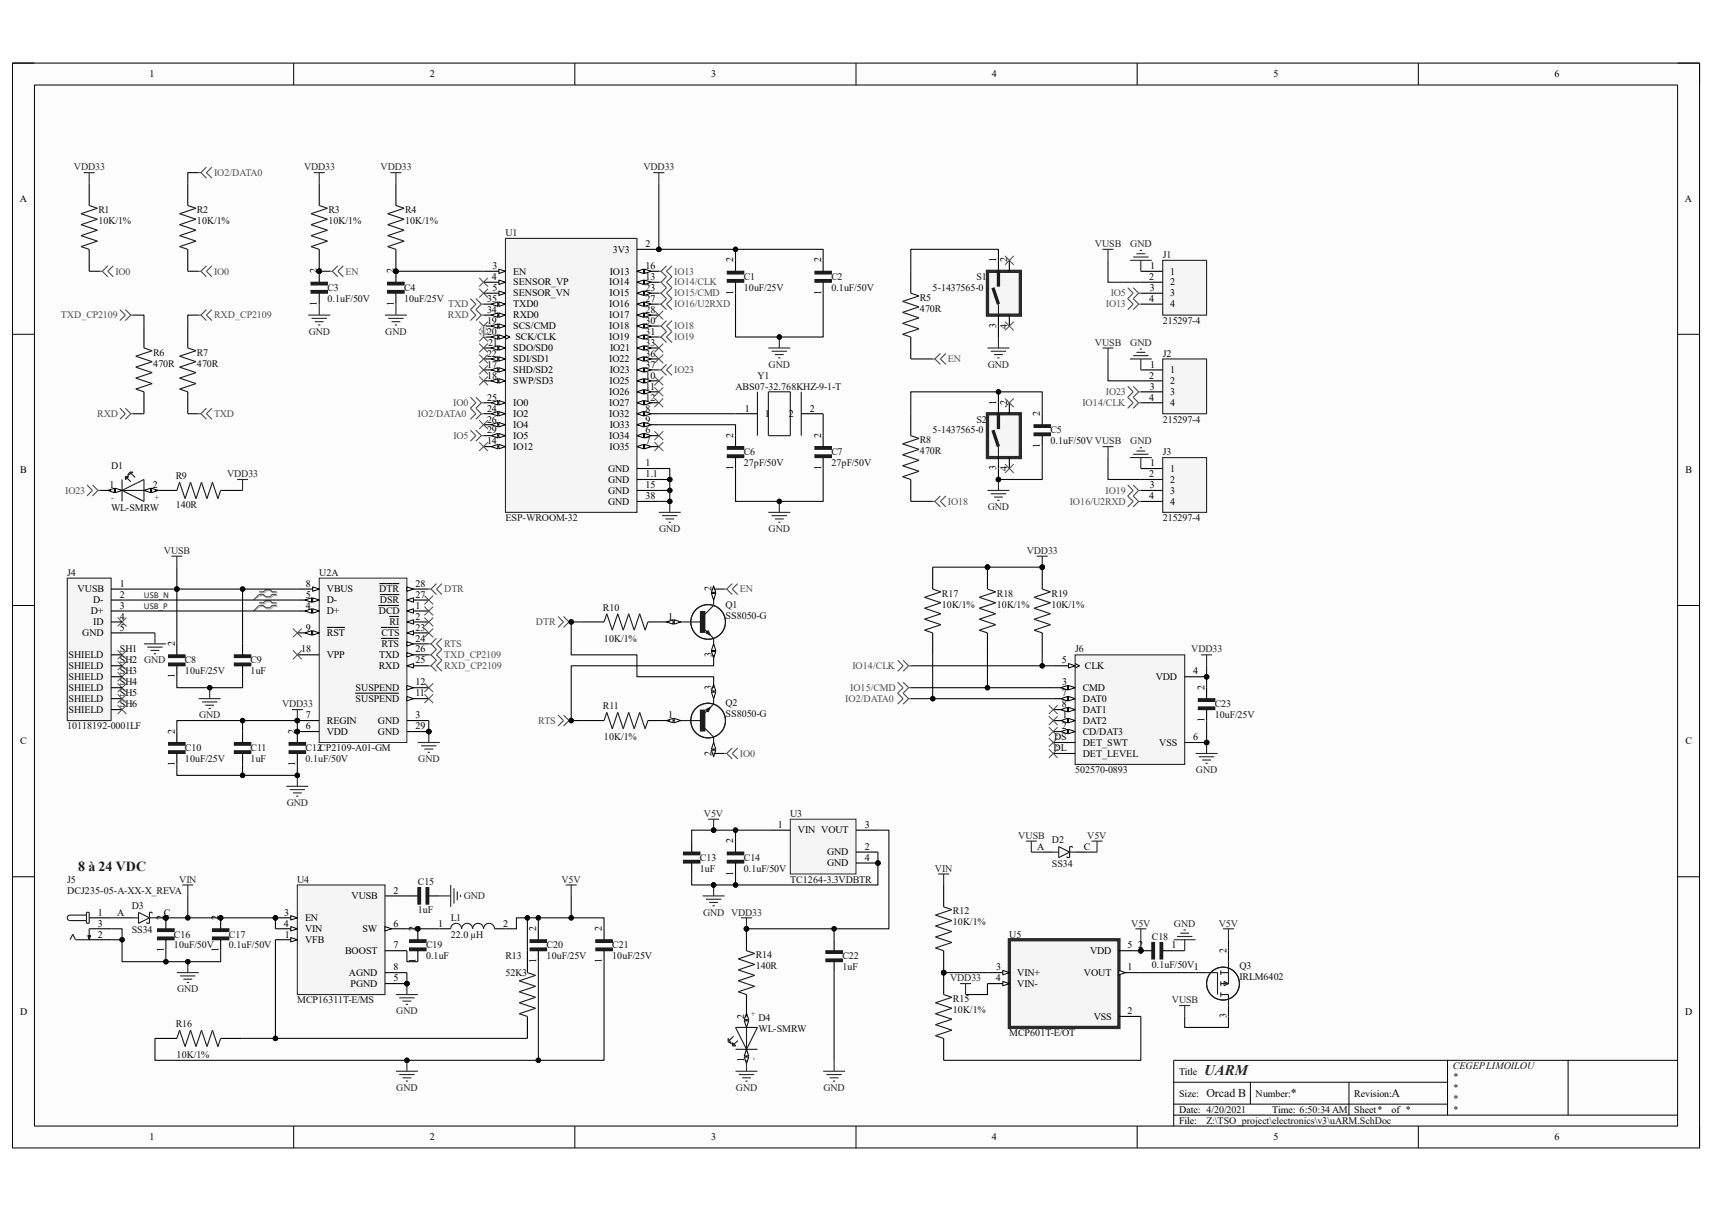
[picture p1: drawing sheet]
<svg xmlns="http://www.w3.org/2000/svg" width="297mm" height="210mm" viewBox="0 0 297 210" stroke-linecap="round" stroke-linejoin="round" font-family="sans-serif">
<defs><g id="words">
<text font-size="2.6" fill="#262626" x="208.9" y="186.4">UARM</text>
<text font-size="2.4" fill="#1c1c1c" x="13.5" y="151">8 à 24 VDC</text>
<g font-size="2.1" fill="#0e0e0e">
<text x="209.3" y="190.2">Orcad B</text>
<text x="223.9" y="190.2">*</text>
<text x="241.4" y="190.2">A</text>
</g>
<g font-size="1.7">
<text x="25.9" y="13.4">1</text>
<text x="74.5" y="13.4">2</text>
<text x="123.4" y="13.4">3</text>
<text x="172.1" y="13.4">4</text>
<text x="220.9" y="13.4">5</text>
<text x="269.7" y="13.4">6</text>
<text x="3.4" y="35">A</text>
<text x="292.3" y="35">A</text>
<text x="55" y="47.4" transform="rotate(-90 55 47.4)">2</text>
<text x="68.3" y="47.4" transform="rotate(-90 68.3 47.4)">2</text>
<text x="85.4" y="46.7">3</text>
<text x="89" y="47.6">EN</text>
<text x="105.8" y="47.6">IO13</text>
<text x="106.3" y="43.8">3V3</text>
<text x="112" y="42.8">2</text>
<text x="112" y="46.7">16</text>
<text x="127.2" y="45.5" transform="rotate(-90 127.2 45.5)">2</text>
<text x="142.4" y="45.5" transform="rotate(-90 142.4 45.5)">2</text>
<text x="172.8" y="45.5" transform="rotate(-90 172.8 45.5)">1</text>
<text x="174.7" y="45.5" transform="rotate(-90 174.7 45.5)">2</text>
<text x="199.6" y="46.7">1</text>
<text x="203" y="47.6">1</text>
<text x="55" y="53" transform="rotate(-90 55 53)">1</text>
<text x="68.3" y="53" transform="rotate(-90 68.3 53)">1</text>
<text x="84.5" y="52.4">35</text>
<text x="85.3" y="48.6">4</text>
<text x="85.4" y="50.5">5</text>
<text x="89" y="49.5">SENSOR_VP</text>
<text x="89" y="51.4">SENSOR_VN</text>
<text x="89" y="53.3">TXD0</text>
<text x="105.7" y="49.5">IO14</text>
<text x="105.7" y="53.3">IO16</text>
<text x="105.7" y="51.4">IO15</text>
<text x="112" y="48.6">13</text>
<text x="112" y="50.5">23</text>
<text x="112" y="52.4">27</text>
<text x="127.2" y="51.1" transform="rotate(-90 127.2 51.1)">1</text>
<text x="142.4" y="51.1" transform="rotate(-90 142.4 51.1)">1</text>
<text x="199.4" y="48.6">2</text>
<text x="199.4" y="52.4">4</text>
<text x="199.5" y="50.5">3</text>
<text x="203" y="49.5">2</text>
<text x="203" y="51.4">3</text>
<text x="203" y="53.3">4</text>
<text x="84.5" y="54.3">34</text>
<text x="84.5" y="56.2">19</text>
<text x="84.5" y="58">20</text>
<text x="84.7" y="59.9">21</text>
<text x="89" y="55.2">RXD0</text>
<text x="89" y="57.1">SCS/CMD</text>
<text x="89.4" y="59">SCK/CLK</text>
<text x="105.7" y="55.2">IO17</text>
<text x="105.7" y="57.1">IO18</text>
<text x="105.7" y="59">IO19</text>
<text x="112" y="54.3">28</text>
<text x="112" y="56.2">30</text>
<text x="112" y="58">31</text>
<text x="112" y="59.9">33</text>
<text x="172.8" y="56.9" transform="rotate(-90 172.8 56.9)">3</text>
<text x="174.7" y="57" transform="rotate(-90 174.7 57)">4</text>
<text x="84.5" y="61.8">22</text>
<text x="84.5" y="63.8">17</text>
<text x="84.5" y="65.7">18</text>
<text x="89" y="60.9">SDO/SD0</text>
<text x="89" y="62.8">SDI/SD1</text>
<text x="89" y="64.7">SHD/SD2</text>
<text x="105.7" y="62.8">IO22</text>
<text x="105.8" y="64.7">IO23</text>
<text x="105.8" y="60.9">IO21</text>
<text x="112" y="61.8">36</text>
<text x="112" y="63.8">37</text>
<text x="112" y="65.7">10</text>
<text x="199.4" y="65.7">2</text>
<text x="199.6" y="63.8">1</text>
<text x="203" y="64.7">1</text>
<text x="84.5" y="71.4">24</text>
<text x="84.5" y="69.5">25</text>
<text x="89" y="66.6">SWP/SD3</text>
<text x="89" y="70.4">IO0</text>
<text x="105.7" y="68.5">IO26</text>
<text x="105.7" y="70.4">IO27</text>
<text x="105.7" y="66.6">IO25</text>
<text x="112" y="67.6">11</text>
<text x="112" y="69.5">12</text>
<text x="112" y="71.4">8</text>
<text x="129.2" y="71.4">1</text>
<text x="140.5" y="71.4">2</text>
<text x="172.8" y="70.2" transform="rotate(-90 172.8 70.2)">1</text>
<text x="174.7" y="70.2" transform="rotate(-90 174.7 70.2)">2</text>
<text x="199.4" y="69.5">4</text>
<text x="199.5" y="67.6">3</text>
<text x="203" y="66.6">2</text>
<text x="203" y="68.5">3</text>
<text x="203" y="70.4">4</text>
<text x="84.5" y="73.3">26</text>
<text x="84.5" y="75.1">29</text>
<text x="84.5" y="77">14</text>
<text x="89" y="72.3">IO2</text>
<text x="89" y="74.2">IO4</text>
<text x="89" y="76.1">IO5</text>
<text x="105.7" y="72.3">IO32</text>
<text x="105.7" y="76.1">IO34</text>
<text x="105.8" y="74.2">IO33</text>
<text x="112" y="73.3">9</text>
<text x="112" y="75.1">6</text>
<text x="112" y="77">7</text>
<text x="127.2" y="75.9" transform="rotate(-90 127.2 75.9)">2</text>
<text x="132.7" y="72.3">1</text>
<text x="136.9" y="72.3">2</text>
<text x="142.4" y="75.9" transform="rotate(-90 142.4 75.9)">2</text>
<text x="180.4" y="77.7" transform="rotate(-90 180.4 77.7)">1</text>
<text x="180.4" y="72.1" transform="rotate(-90 180.4 72.1)">2</text>
<text x="3.5" y="82">B</text>
<text x="89" y="78">IO12</text>
<text x="105.5" y="81.8">GND</text>
<text x="105.5" y="83.7">GND</text>
<text x="105.7" y="78">IO35</text>
<text x="112" y="80.9">1</text>
<text x="112" y="82.8">1.1</text>
<text x="127.2" y="81.5" transform="rotate(-90 127.2 81.5)">1</text>
<text x="142.4" y="81.5" transform="rotate(-90 142.4 81.5)">1</text>
<text x="172.8" y="81.6" transform="rotate(-90 172.8 81.6)">3</text>
<text x="174.7" y="81.7" transform="rotate(-90 174.7 81.7)">4</text>
<text x="199.4" y="82.8">2</text>
<text x="199.6" y="80.9">1</text>
<text x="203" y="81.8">1</text>
<text x="203" y="83.7">2</text>
<text x="292.4" y="82">B</text>
<text x="19" y="84.7">1</text>
<text x="26.5" y="84.7">2</text>
<text x="105.5" y="85.6">GND</text>
<text x="105.5" y="87.5">GND</text>
<text x="112" y="84.7">15</text>
<text x="112" y="86.6">38</text>
<text x="199.4" y="86.6">4</text>
<text x="199.5" y="84.7">3</text>
<text x="203" y="85.6">3</text>
<text x="203" y="87.5">4</text>
<text x="20.8" y="101.8">1</text>
<text x="53.1" y="101.8">8</text>
<text x="72.1" y="101.8">28</text>
<text x="13.5" y="102.7">VUSB</text>
<text x="15.7" y="106.5">D+</text>
<text x="16.2" y="104.6">D-</text>
<text x="20.8" y="103.7">2</text>
<text x="20.8" y="105.6">3</text>
<text x="20.8" y="107.5">4</text>
<text x="53" y="105.6">4</text>
<text x="53.1" y="103.7">5</text>
<text x="56.7" y="106.5">D+</text>
<text x="56.7" y="104.6">D-</text>
<text x="56.7" y="102.7">VBUS</text>
<text x="65.7" y="106.5">DCD</text>
<text x="65.8" y="102.7">DTR</text>
<text x="65.9" y="104.6">DSR</text>
<text x="72.1" y="105.6">1</text>
<text x="72.1" y="107.5">2</text>
<text x="72.1" y="103.7">27</text>
<text x="115.9" y="107.5">1</text>
<text x="123.4" y="102.5" transform="rotate(-90 123.4 102.5)">2</text>
<text x="14.3" y="110.3">GND</text>
<text x="16.2" y="108.4">ID</text>
<text x="20.8" y="109.4">5</text>
<text x="20.8" y="113.2">SH1</text>
<text x="30.3" y="112.1" transform="rotate(-90 30.3 112.1)">2</text>
<text x="52.2" y="113.2">18</text>
<text x="53.1" y="109.4">9</text>
<text x="56.7" y="110.3">RST</text>
<text x="66.2" y="110.3">CTS</text>
<text x="66.2" y="112.2">RTS</text>
<text x="67.6" y="108.4">RI</text>
<text x="72.1" y="109.4">23</text>
<text x="72.1" y="111.3">24</text>
<text x="72.1" y="113.2">26</text>
<text x="123.4" y="113.9" transform="rotate(-90 123.4 113.9)">3</text>
<text x="11.9" y="114.1">SHIELD</text>
<text x="11.9" y="116">SHIELD</text>
<text x="11.9" y="117.9">SHIELD</text>
<text x="11.9" y="119.8">SHIELD</text>
<text x="20.8" y="115.1">SH2 GND</text>
<text x="20.8" y="117">SH3</text>
<text x="20.8" y="118.9">SH4</text>
<text x="30.3" y="117.6" transform="rotate(-90 30.3 117.6)">1</text>
<text x="56.7" y="114.1">VPP</text>
<text x="61.7" y="119.8">SUSPEND</text>
<text x="65.7" y="116">RXD</text>
<text x="65.8" y="114.1">TXD</text>
<text x="72.1" y="118.9">12</text>
<text x="72.1" y="115.1">25</text>
<text x="123.4" y="119.6" transform="rotate(-90 123.4 119.6)">3</text>
<text x="184.2" y="115.1">5</text>
<text x="184.3" y="118.9">3</text>
<text x="187.8" y="119.8">CMD</text>
<text x="188.2" y="116">CLK</text>
<text x="200.5" y="117.9">VDD</text>
<text x="207" y="117">4</text>
<text x="209" y="119.6" transform="rotate(-90 209 119.6)">2</text>
<text x="11.9" y="121.7">SHIELD</text>
<text x="11.9" y="123.6">SHIELD</text>
<text x="20.8" y="120.8">SH5</text>
<text x="20.8" y="122.7">SH6</text>
<text x="53.1" y="124.6">7</text>
<text x="56.7" y="125.5">REGIN</text>
<text x="61.7" y="121.7">SUSPEND</text>
<text x="65.6" y="125.5">GND</text>
<text x="72.1" y="124.6">3</text>
<text x="72.1" y="120.8">11</text>
<text x="115.9" y="124.6">1</text>
<text x="184.2" y="120.8">7</text>
<text x="184.2" y="122.7">8</text>
<text x="184.3" y="124.6">1</text>
<text x="187.8" y="121.7">DAT0</text>
<text x="187.8" y="123.6">DAT1</text>
<text x="187.8" y="125.5">DAT2</text>
<text x="209" y="125.2" transform="rotate(-90 209 125.2)">1</text>
<text x="3.5" y="129.1">C</text>
<text x="30.3" y="127.3" transform="rotate(-90 30.3 127.3)">2</text>
<text x="51.2" y="127.3" transform="rotate(-90 51.2 127.3)">2</text>
<text x="53" y="126.5">6</text>
<text x="56.7" y="127.4">VDD</text>
<text x="65.6" y="127.4">GND</text>
<text x="72.1" y="126.5">29</text>
<text x="123.4" y="131.1" transform="rotate(-90 123.4 131.1)">2</text>
<text x="182.8" y="130.3">DL</text>
<text x="182.9" y="128.4">DS</text>
<text x="184.2" y="126.5">2</text>
<text x="187.8" y="127.4">CD/DAT3</text>
<text x="187.8" y="129.3">DET_SWT</text>
<text x="187.8" y="131.2">DET_LEVEL</text>
<text x="201.1" y="129.3">VSS</text>
<text x="207" y="128.4">6</text>
<text x="292.4" y="129.1">C</text>
<text x="30.3" y="132.8" transform="rotate(-90 30.3 132.8)">1</text>
<text x="51.2" y="132.8" transform="rotate(-90 51.2 132.8)">1</text>
<text x="134.9" y="143.6">1</text>
<text x="150" y="143.6">3</text>
<text x="127.2" y="146.3" transform="rotate(-90 127.2 146.3)">2</text>
<text x="138.4" y="144.5">VIN VOUT</text>
<text x="143.5" y="148.3">GND</text>
<text x="150" y="147.4">2</text>
<text x="150" y="149.3">4</text>
<text x="180" y="147.4">A</text>
<text x="188" y="147.4">C</text>
<text x="61" y="155.9">VUSB</text>
<text x="68.3" y="155">2</text>
<text x="127.2" y="151.9" transform="rotate(-90 127.2 151.9)">1</text>
<text x="143.5" y="150.2">GND</text>
<text x="17" y="158.8">1</text>
<text x="17" y="160.7">3</text>
<text x="20.3" y="158.8">A</text>
<text x="28.4" y="159.6" transform="rotate(-90 28.4 159.6)">2</text>
<text x="28.4" y="158.8">C</text>
<text x="37.9" y="159.6" transform="rotate(-90 37.9 159.6)">2</text>
<text x="49.2" y="160.7">4</text>
<text x="49.3" y="158.8">3</text>
<text x="52.9" y="159.7">EN</text>
<text x="52.9" y="161.6">VIN</text>
<text x="62.9" y="161.6">SW</text>
<text x="68.3" y="160.7">6</text>
<text x="72.1" y="161.5" transform="rotate(-90 72.1 161.5)">2</text>
<text x="76" y="160.7">1</text>
<text x="87.3" y="160.7">2</text>
<text x="93" y="161.5" transform="rotate(-90 93 161.5)">2</text>
<text x="104.4" y="161.5" transform="rotate(-90 104.4 161.5)">2</text>
<text x="17" y="162.6">2</text>
<text x="28.4" y="165.1" transform="rotate(-90 28.4 165.1)">1</text>
<text x="37.9" y="165.1" transform="rotate(-90 37.9 165.1)">1</text>
<text x="49.4" y="162.6">1</text>
<text x="52.9" y="163.5">VFB</text>
<text x="59.9" y="165.4">BOOST</text>
<text x="68.3" y="164.5">7</text>
<text x="72.1" y="167" transform="rotate(-90 72.1 167)">1</text>
<text x="93" y="167" transform="rotate(-90 93 167)">1</text>
<text x="104.4" y="167" transform="rotate(-90 104.4 167)">1</text>
<text x="189.1" y="165.4">VDD</text>
<text x="195.6" y="164.5">5</text>
<text x="197.5" y="164.5">2</text>
<text x="203.2" y="164.5">1</text>
<text x="212.8" y="165.3" transform="rotate(-90 212.8 165.3)">2</text>
<text x="60.5" y="169.2">AGND</text>
<text x="60.8" y="171.2">PGND</text>
<text x="68.3" y="168.3">8</text>
<text x="68.3" y="170.2">5</text>
<text x="172.8" y="170.2">4</text>
<text x="172.8" y="168.3">3</text>
<text x="176.4" y="169.2">VIN+</text>
<text x="176.4" y="171.2">VIN-</text>
<text x="188" y="169.2">VOUT</text>
<text x="195.6" y="168.3">1</text>
<text x="207.1" y="168.3">1</text>
<text x="3.5" y="176.1">D</text>
<text x="129.1" y="176.7" transform="rotate(-90 129.1 176.7)">2</text>
<text x="189.7" y="176.8">VSS</text>
<text x="195.6" y="175.9">2</text>
<text x="212.8" y="176.6" transform="rotate(-90 212.8 176.6)">3</text>
<text x="292.4" y="176.1">D</text>
<text x="129.1" y="184.2" transform="rotate(-90 129.1 184.2)">1</text>
<text x="204.6" y="186.4">Title</text>
<text x="204.6" y="190.2">Size:</text>
<text x="217.8" y="190.2">Number:</text>
<text x="234.9" y="190.2">Revision:</text>
<text x="25.9" y="197.7">1</text>
<text x="74.5" y="197.7">2</text>
<text x="123.4" y="197.7">3</text>
<text x="172.1" y="197.7">4</text>
<text x="204.6" y="193">Date: 4/20/2021</text>
<text x="204.6" y="194.9">File:</text>
<text x="220.7" y="193">Time: 6:50:34 AM</text>
<text x="220.9" y="197.7">5</text>
<text x="234.9" y="193">Sheet*</text>
<text x="241.4" y="193">of *</text>
<text x="269.7" y="197.7">6</text>
</g>
<g font-size="1.7" fill="#262626">
<text x="12.8" y="29.5">VDD33</text>
<text x="52.7" y="29.5">VDD33</text>
<text x="66" y="29.5">VDD33</text>
<text x="111.6" y="29.5">VDD33</text>
<text x="189.9" y="42.8">VUSB</text>
<text x="196.1" y="42.8">GND</text>
<text x="53.6" y="58">GND</text>
<text x="66.8" y="58">GND</text>
<text x="189.9" y="59.9">VUSB</text>
<text x="196.1" y="59.9">GND</text>
<text x="133.3" y="63.8">GND</text>
<text x="171.4" y="63.8">GND</text>
<text x="196.1" y="77">GND</text>
<text x="39.4" y="82.8">VDD33</text>
<text x="171.4" y="88.5">GND</text>
<text x="114.3" y="92.3">GND</text>
<text x="133.3" y="92.3">GND</text>
<text x="28.4" y="96.1">VUSB</text>
<text x="178.1" y="96.1">VDD33</text>
<text x="206.7" y="113.2">VDD33</text>
<text x="34.5" y="124.6">GND</text>
<text x="48.9" y="122.7">VDD33</text>
<text x="72.6" y="132.2">GND</text>
<text x="207.5" y="134.1">GND</text>
<text x="49.7" y="139.8">GND</text>
<text x="122.1" y="141.7">V5V</text>
<text x="176.7" y="145.5">VUSB</text>
<text x="188.6" y="145.5">V5V</text>
<text x="31.1" y="153.1">VIN</text>
<text x="80.5" y="155.9">GND</text>
<text x="97.4" y="153.1">V5V</text>
<text x="162.2" y="151.2">VIN</text>
<text x="122" y="158.8">GND VDD33</text>
<text x="196.3" y="160.7">V5V</text>
<text x="203.7" y="160.7">GND</text>
<text x="211.5" y="160.7">V5V</text>
<text x="30.7" y="172.1">GND</text>
<text x="164.8" y="170.2">VDD33</text>
<text x="203.3" y="174">VUSB</text>
<text x="68.7" y="175.9">GND</text>
<text x="68.7" y="189.2">GND</text>
<text x="127.7" y="189.2">GND</text>
<text x="142.9" y="189.2">GND</text>
</g>
<g font-size="1.7" fill="#4c4c4c">
<text x="37.1" y="30.5">IO2/DATA0</text>
<text x="20" y="47.6">IO0</text>
<text x="37.1" y="47.6">IO0</text>
<text x="59.9" y="47.6">EN</text>
<text x="117" y="47.6">IO13</text>
<text x="77.8" y="53.3">TXD</text>
<text x="117" y="53.3">IO16/U2RXD</text>
<text x="117" y="49.5">IO14/CLK</text>
<text x="117" y="51.4">IO15/CMD</text>
<text x="191.9" y="53.3">IO13</text>
<text x="192.7" y="51.4">IO5</text>
<text x="10.5" y="55.2">TXD_CP2109</text>
<text x="37.1" y="55.2">RXD_CP2109</text>
<text x="77.7" y="55.2">RXD</text>
<text x="117" y="59">IO19</text>
<text x="117" y="57.1">IO18</text>
<text x="117" y="64.7">IO23</text>
<text x="164.5" y="62.8">EN</text>
<text x="78.6" y="70.4">IO0</text>
<text x="187.8" y="70.4">IO14/CLK</text>
<text x="191.9" y="68.5">IO23</text>
<text x="16.8" y="72.3">RXD</text>
<text x="37.1" y="72.3">TXD</text>
<text x="72.5" y="72.3">IO2/DATA0</text>
<text x="78.7" y="76.1">IO5</text>
<text x="11.3" y="85.6">IO23</text>
<text x="164.5" y="87.5">IO18</text>
<text x="185.6" y="87.5">IO16/U2RXD</text>
<text x="191.8" y="85.6">IO19</text>
<text x="77" y="102.7">DTR</text>
<text x="128.4" y="102.7">EN</text>
<text x="77" y="112.2">RTS</text>
<text x="93" y="108.4">DTR</text>
<text x="77" y="114.1">TXD_CP2109</text>
<text x="77" y="116">RXD_CP2109</text>
<text x="147.5" y="119.8">IO15/CMD</text>
<text x="147.9" y="116">IO14/CLK</text>
<text x="93.4" y="125.5">RTS</text>
<text x="146.6" y="121.7">IO2/DATA0</text>
<text x="128.4" y="131.2">IO0</text>
</g>
<g font-size="1.7" fill="#0e0e0e">
<text x="17.1" y="38.9">10K/1%</text>
<text x="17.1" y="37">R1</text>
<text x="34.2" y="38.9">10K/1%</text>
<text x="34.2" y="37">R2</text>
<text x="57" y="38.9">10K/1%</text>
<text x="57" y="37">R3</text>
<text x="70.3" y="38.9">10K/1%</text>
<text x="70.3" y="37">R4</text>
<text x="87.7" y="40.9">U1</text>
<text x="201.7" y="44.7">J1</text>
<text x="56.8" y="52.4">0.1uF/50V</text>
<text x="56.8" y="50.5">C3</text>
<text x="70.1" y="52.4">10uF/25V</text>
<text x="70.1" y="50.5">C4</text>
<text x="129" y="50.5">10uF/25V</text>
<text x="129" y="48.6">C1</text>
<text x="144.2" y="50.5">0.1uF/50V</text>
<text x="144.2" y="48.6">C2</text>
<text x="159.6" y="52.2">R5</text>
<text x="161.8" y="50.5">5-1437565-0</text>
<text x="169.4" y="48.6">S1</text>
<text x="159.6" y="54.1">470R</text>
<text x="201.7" y="56.2">215297-4</text>
<text x="26.6" y="63.6">470R</text>
<text x="26.6" y="61.7">R6</text>
<text x="34.2" y="63.6">470R</text>
<text x="34.2" y="61.7">R7</text>
<text x="131.4" y="65.7">Y1</text>
<text x="201.7" y="61.8">J2</text>
<text x="127.6" y="67.6">ABS07-32.768KHZ-9-1-T</text>
<text x="159.6" y="76.9">R8</text>
<text x="161.8" y="75.1">5-1437565-0</text>
<text x="169.4" y="73.3">S2</text>
<text x="182.2" y="77">0.1uF/50V VUSB</text>
<text x="182.2" y="75.1">C5</text>
<text x="201.7" y="73.3">215297-4</text>
<text x="19.3" y="81.3">D1</text>
<text x="30.5" y="83.1">R9</text>
<text x="129" y="80.9">27pF/50V</text>
<text x="129" y="79">C6</text>
<text x="144.2" y="80.9">27pF/50V</text>
<text x="144.2" y="79">C7</text>
<text x="159.6" y="78.8">470R</text>
<text x="201.7" y="79">J3</text>
<text x="19.3" y="88.6">WL-SMRW</text>
<text x="30.5" y="88.2">140R</text>
<text x="87.7" y="90.4">ESP-WROOM-32</text>
<text x="201.7" y="90.4">215297-4</text>
<text x="11.6" y="99.9">J4</text>
<text x="55.4" y="99.9">U2A</text>
<text x="104.6" y="105.9">R10</text>
<text x="125.9" y="105.4">Q1</text>
<text x="125.9" y="107.3">SS8050-G</text>
<text x="163.4" y="105.4">10K/1%</text>
<text x="163.4" y="103.5">R17</text>
<text x="172.9" y="105.4">10K/1%</text>
<text x="172.9" y="103.5">R18</text>
<text x="182.4" y="105.4">10K/1%</text>
<text x="182.4" y="103.5">R19</text>
<text x="104.8" y="111.3">10K/1%</text>
<text x="186.5" y="113.2">J6</text>
<text x="32.1" y="117">10uF/25V</text>
<text x="32.1" y="115.1">C8</text>
<text x="43.5" y="117">1uF</text>
<text x="43.5" y="115.1">C9</text>
<text x="104.6" y="123">R11</text>
<text x="125.9" y="122.5">Q2</text>
<text x="125.9" y="124.4">SS8050-G</text>
<text x="210.7" y="124.6">10uF/25V</text>
<text x="210.7" y="122.7">C23</text>
<text x="11.6" y="126.5">10118192-0001LF</text>
<text x="32.1" y="130.3">C10</text>
<text x="43.5" y="130.3">C11</text>
<text x="53" y="130.3">C12CP2109-A01-GM</text>
<text x="104.8" y="128.4">10K/1%</text>
<text x="32.1" y="132.2">10uF/25V</text>
<text x="43.5" y="132.2">1uF</text>
<text x="53" y="132.2">0.1uF/50V</text>
<text x="186.5" y="134.1">502570-0893</text>
<text x="137.1" y="141.7">U3</text>
<text x="121.4" y="149.3">C13</text>
<text x="129" y="149.3">C14</text>
<text x="182.5" y="146.2">D2</text>
<text x="11.6" y="153.1">J5</text>
<text x="11.6" y="155">DCJ235-05-A-XX-X_REVA</text>
<text x="51.6" y="153.1">U4</text>
<text x="72.5" y="153.5">C15</text>
<text x="121.4" y="151.2">1uF</text>
<text x="129" y="151.2">0.1uF/50V</text>
<text x="137.1" y="153.1">TC1264-3.3VDBTR</text>
<text x="182.5" y="150.4">SS34</text>
<text x="22.9" y="157.6">D3</text>
<text x="22.9" y="161.8">SS34</text>
<text x="72.5" y="158.3">1uF</text>
<text x="78.2" y="159.7">L1</text>
<text x="165.3" y="160.5">10K/1%</text>
<text x="165.3" y="158.6">R12</text>
<text x="30.2" y="164.5">10uF/50V</text>
<text x="30.2" y="162.6">C16</text>
<text x="39.7" y="164.5">0.1uF/50V</text>
<text x="39.7" y="162.6">C17</text>
<text x="73.9" y="166.4">0.1uF</text>
<text x="73.9" y="164.5">C19</text>
<text x="78.2" y="162.6">22.0 µH</text>
<text x="87.7" y="166.4">R13</text>
<text x="94.8" y="166.4">10uF/25V</text>
<text x="94.8" y="164.5">C20</text>
<text x="106.2" y="166.4">10uF/25V</text>
<text x="106.2" y="164.5">C21</text>
<text x="131.1" y="166.2">R14</text>
<text x="146.1" y="166.4">C22</text>
<text x="175.1" y="162.6">U5</text>
<text x="199.8" y="167.8">0.1uF/50V</text>
<text x="199.8" y="163.1">C18</text>
<text x="51.6" y="174">MCP16311T-E/MS</text>
<text x="87.7" y="169.2">52K3</text>
<text x="131.1" y="168.1">140R</text>
<text x="146.1" y="168.3">1uF</text>
<text x="165.3" y="173.8">R15</text>
<text x="215" y="168.1">Q3</text>
<text x="215" y="170">IRLM6402</text>
<text x="30.5" y="178.1">R16</text>
<text x="131.6" y="177">D4</text>
<text x="131.6" y="178.9">WL-SMRW</text>
<text x="165.3" y="175.7">10K/1%</text>
<text x="175.1" y="179.7">MCP601T-E/OT</text>
<text x="30.6" y="183.5">10K/1%</text>
<text x="252.1" y="185.4">CEGEP LIMOILOU</text>
<text x="252.1" y="187.3">*</text>
<text x="252.1" y="189.2">*</text>
<text x="252.1" y="191.1">*</text>
<text x="209.3" y="194.9">Z:\TSO_project\electronics\v3\uARM.SchDoc</text>
<text x="252.1" y="193">*</text>
</g>
<g font-size="1.6" fill="#262626">
<text x="25" y="103.6">USB_N</text>
<text x="25" y="105.5">USB_P</text>
</g>
<g font-size="1.4" fill="#0e0e0e">
<text x="19.3" y="86.7">-</text>
<text x="26.9" y="86.7">+</text>
<text x="131.1" y="176.3" transform="rotate(-90 131.1 176.3)">+</text>
<text x="131.1" y="183.9" transform="rotate(-90 131.1 183.9)">-</text>
</g>
</g></defs>
<path d="M2.2 10.9h292.7v188.2h-292.7z" fill-rule="evenodd" fill="#fcfcfc"/>
<path d="M2.2 10.9h292.7v188.2h-292.7z" fill="none" stroke="#000" stroke-width=".17"/>
<path d="M6 14.7h285v180.6h-285z" fill-rule="evenodd" fill="#fcfcfc"/>
<g fill="none" stroke="#000" stroke-width=".17">
<path d="M2.2 10.9h3.8M6 14.7h285v180.6h-285zM50.9 10.9v3.8M99.7 10.9v3.8M148.5 10.9v3.8M197.3 10.9v3.8M246.1 10.9v3.8M291 10.9h3.9v3.8M2.2 58h3.8M291 58h3.9M2.2 105h3.8M291 105h3.9"/>
<path d="M2.2 152h3.8M291 152.1h3.9M50.9 195.3v3.8M99.7 195.3v3.8M148.5 195.3v3.8M197.3 195.3v3.8M203.6 187.7h47.5M203.6 193.4h87.4M203.6 191.5h47.5M216.9 187.7v3.8M234 187.7v5.7M246.1 195.3v3.8"/>
<path d="M251.1 183.9v9.5M272 183.9v9.5M291 183.9h-87.4v11.4M294.9 195.3v3.8"/>
</g>
<path d="M12.1 158.7h2.9M12.1 159.6h2.9M15 158.2h.5v1.9h-.5zM15.5 161.1v1.9h-2.4l-.5-1-.5 1" fill="none" stroke="#1c1c1c" stroke-width=".19"/>
<path d="M15.2 162.3h.5l-.2 .7z" fill="#1c1c1c"/>
<path d="M12.1 158.7a.48 .48 0 0 0-.4 .5 .48 .48 0 0 0 .4 .4M15.2 162.3h.5l-.2 .7z" fill="none" stroke="#1c1c1c" stroke-width=".19"/>
<path d="M15.5 159.2h3.8M15.5 161.1h3.8M15.5 163h3.8" fill="none" stroke="#000" stroke-width=".19"/>
<circle cx="114.3" cy="43.2" r=".38" fill="#0e0e0e"/>
<circle cx="114.3" cy="43.2" r=".38" fill="none" stroke="#0e0e0e" stroke-width=".17"/>
<path d="M87.7 41.3h22.8v47.6h-22.8z" fill-rule="evenodd" fill="#f5f5f5"/>
<path d="M87.7 41.3h22.8v47.6h-22.8z" fill="none" stroke="#262626" stroke-width=".19"/>
<path d="M83.9 47h3.8" fill="none" stroke="#000" stroke-width=".19"/>
<path d="M86.6 46.7l1.1 .3-1.1 .4z" fill="#fbfbfb"/>
<path d="M86.6 46.7l1.1 .3-1.1 .4z" fill="none" stroke="#000" stroke-width=".17"/>
<path d="M83.9 48.9h3.8" fill="none" stroke="#000" stroke-width=".19"/>
<path d="M86.6 48.6l1.1 .3-1.1 .4z" fill="#fbfbfb"/>
<path d="M86.6 48.6l1.1 .3-1.1 .4z" fill="none" stroke="#000" stroke-width=".17"/>
<path d="M83.9 50.8h3.8" fill="none" stroke="#000" stroke-width=".19"/>
<path d="M86.6 50.5l1.1 .3-1.1 .4z" fill="#fbfbfb"/>
<path d="M86.6 50.5l1.1 .3-1.1 .4z" fill="none" stroke="#000" stroke-width=".17"/>
<path d="M83.9 52.7h3.8" fill="none" stroke="#000" stroke-width=".19"/>
<path d="M86.6 52.4l1.1 .3-1.1 .4z" fill="#fbfbfb"/>
<path d="M86.6 52.4l1.1 .3-1.1 .4z" fill="none" stroke="#000" stroke-width=".17"/>
<path d="M85.2 52.7l1.2-.3v.7z" fill="#fbfbfb"/>
<path d="M85.2 52.7l1.2-.3v.7z" fill="none" stroke="#000" stroke-width=".17"/>
<path d="M83.9 54.6h3.8" fill="none" stroke="#000" stroke-width=".19"/>
<path d="M86.6 54.3l1.1 .3-1.1 .4z" fill="#fbfbfb"/>
<path d="M86.6 54.3l1.1 .3-1.1 .4z" fill="none" stroke="#000" stroke-width=".17"/>
<path d="M85.2 54.6l1.2-.3v.7z" fill="#fbfbfb"/>
<path d="M85.2 54.6l1.2-.3v.7z" fill="none" stroke="#000" stroke-width=".17"/>
<path d="M83.9 56.5h3.8" fill="none" stroke="#000" stroke-width=".19"/>
<path d="M86.6 56.2l1.1 .3-1.1 .4z" fill="#fbfbfb"/>
<path d="M86.6 56.2l1.1 .3-1.1 .4z" fill="none" stroke="#000" stroke-width=".17"/>
<path d="M85.2 56.5l1.2-.3v.7z" fill="#fbfbfb"/>
<path d="M85.2 56.5l1.2-.3v.7z" fill="none" stroke="#000" stroke-width=".17"/>
<path d="M83.9 58.4h3.8" fill="none" stroke="#000" stroke-width=".19"/>
<path d="M86.6 58.1l1.1 .3-1.1 .4z" fill="#fbfbfb"/>
<path d="M86.6 58.1l1.1 .3-1.1 .4z" fill="none" stroke="#000" stroke-width=".17"/>
<path d="M85.2 58.4l1.2-.3v.7z" fill="#fbfbfb"/>
<path d="M85.2 58.4l1.2-.3v.7zM87.7 58.1l.8 .3-.8 .4" fill="none" stroke="#000" stroke-width=".17"/>
<path d="M83.9 60.4h3.8" fill="none" stroke="#000" stroke-width=".19"/>
<path d="M86.6 60l1.1 .4-1.1 .3z" fill="#fbfbfb"/>
<path d="M86.6 60l1.1 .4-1.1 .3z" fill="none" stroke="#000" stroke-width=".17"/>
<path d="M85.2 60.3l1.2-.3v.7z" fill="#fbfbfb"/>
<path d="M85.2 60.3l1.2-.3v.7z" fill="none" stroke="#000" stroke-width=".17"/>
<path d="M83.9 62.3h3.8" fill="none" stroke="#000" stroke-width=".19"/>
<path d="M86.6 61.9l1.1 .4-1.1 .3z" fill="#fbfbfb"/>
<path d="M86.6 61.9l1.1 .4-1.1 .3z" fill="none" stroke="#000" stroke-width=".17"/>
<path d="M85.2 62.2l1.2-.3v.7z" fill="#fbfbfb"/>
<path d="M85.2 62.2l1.2-.3v.7z" fill="none" stroke="#000" stroke-width=".17"/>
<path d="M83.9 64.2h3.8" fill="none" stroke="#000" stroke-width=".19"/>
<path d="M86.6 63.8l1.1 .4-1.1 .3z" fill="#fbfbfb"/>
<path d="M86.6 63.8l1.1 .4-1.1 .3z" fill="none" stroke="#000" stroke-width=".17"/>
<path d="M85.2 64.1l1.2-.3v.7z" fill="#fbfbfb"/>
<path d="M85.2 64.1l1.2-.3v.7z" fill="none" stroke="#000" stroke-width=".17"/>
<path d="M83.9 66.1h3.8" fill="none" stroke="#000" stroke-width=".19"/>
<path d="M86.6 65.7l1.1 .4-1.1 .3z" fill="#fbfbfb"/>
<path d="M86.6 65.7l1.1 .4-1.1 .3z" fill="none" stroke="#000" stroke-width=".17"/>
<path d="M85.2 66.1l1.2-.4v.7z" fill="#fbfbfb"/>
<path d="M85.2 66.1l1.2-.4v.7z" fill="none" stroke="#000" stroke-width=".17"/>
<path d="M83.9 69.8h3.8" fill="none" stroke="#000" stroke-width=".19"/>
<path d="M86.6 69.5l1.1 .3-1.1 .4z" fill="#fbfbfb"/>
<path d="M86.6 69.5l1.1 .3-1.1 .4z" fill="none" stroke="#000" stroke-width=".17"/>
<path d="M85.2 69.8l1.2-.3v.7z" fill="#fbfbfb"/>
<path d="M85.2 69.8l1.2-.3v.7z" fill="none" stroke="#000" stroke-width=".17"/>
<path d="M83.9 71.7h3.8" fill="none" stroke="#000" stroke-width=".19"/>
<path d="M86.6 71.4l1.1 .3-1.1 .4z" fill="#fbfbfb"/>
<path d="M86.6 71.4l1.1 .3-1.1 .4z" fill="none" stroke="#000" stroke-width=".17"/>
<path d="M85.2 71.7l1.2-.3v.7z" fill="#fbfbfb"/>
<path d="M85.2 71.7l1.2-.3v.7z" fill="none" stroke="#000" stroke-width=".17"/>
<path d="M83.9 73.7h3.8" fill="none" stroke="#000" stroke-width=".19"/>
<path d="M86.6 73.3l1.1 .4-1.1 .3z" fill="#fbfbfb"/>
<path d="M86.6 73.3l1.1 .4-1.1 .3z" fill="none" stroke="#000" stroke-width=".17"/>
<path d="M85.2 73.7l1.2-.4v.7z" fill="#fbfbfb"/>
<path d="M85.2 73.7l1.2-.4v.7z" fill="none" stroke="#000" stroke-width=".17"/>
<path d="M83.9 75.6h3.8" fill="none" stroke="#000" stroke-width=".19"/>
<path d="M86.6 75.2l1.1 .4-1.1 .3z" fill="#fbfbfb"/>
<path d="M86.6 75.2l1.1 .4-1.1 .3z" fill="none" stroke="#000" stroke-width=".17"/>
<path d="M85.2 75.6l1.2-.4v.7z" fill="#fbfbfb"/>
<path d="M85.2 75.6l1.2-.4v.7z" fill="none" stroke="#000" stroke-width=".17"/>
<path d="M83.9 77.5h3.8" fill="none" stroke="#000" stroke-width=".19"/>
<path d="M86.6 77.1l1.1 .4-1.1 .3z" fill="#fbfbfb"/>
<path d="M86.6 77.1l1.1 .4-1.1 .3z" fill="none" stroke="#000" stroke-width=".17"/>
<path d="M85.2 77.5l1.2-.4v.7z" fill="#fbfbfb"/>
<path d="M85.2 77.5l1.2-.4v.7z" fill="none" stroke="#000" stroke-width=".17"/>
<path d="M110.5 43.2h3.8" fill="none" stroke="#000" stroke-width=".19"/>
<circle cx="114.3" cy="43.2" r=".38" fill="#0e0e0e"/>
<circle cx="114.3" cy="43.2" r=".38" fill="none" stroke="#0e0e0e" stroke-width=".17"/>
<path d="M110.5 47h3.8" fill="none" stroke="#000" stroke-width=".19"/>
<path d="M110.5 47l1.1-.3v.7z" fill="#fbfbfb"/>
<path d="M110.5 47l1.1-.3v.7z" fill="none" stroke="#000" stroke-width=".17"/>
<path d="M111.8 46.7l1.2 .3-1.2 .4z" fill="#fbfbfb"/>
<path d="M111.8 46.7l1.2 .3-1.2 .4z" fill="none" stroke="#000" stroke-width=".17"/>
<path d="M110.5 48.9h3.8" fill="none" stroke="#000" stroke-width=".19"/>
<path d="M110.5 48.9l1.1-.3v.7z" fill="#fbfbfb"/>
<path d="M110.5 48.9l1.1-.3v.7z" fill="none" stroke="#000" stroke-width=".17"/>
<path d="M111.8 48.6l1.2 .3-1.2 .4z" fill="#fbfbfb"/>
<path d="M111.8 48.6l1.2 .3-1.2 .4z" fill="none" stroke="#000" stroke-width=".17"/>
<path d="M110.5 50.8h3.8" fill="none" stroke="#000" stroke-width=".19"/>
<path d="M110.5 50.8l1.1-.3v.7z" fill="#fbfbfb"/>
<path d="M110.5 50.8l1.1-.3v.7z" fill="none" stroke="#000" stroke-width=".17"/>
<path d="M111.8 50.5l1.2 .3-1.2 .4z" fill="#fbfbfb"/>
<path d="M111.8 50.5l1.2 .3-1.2 .4z" fill="none" stroke="#000" stroke-width=".17"/>
<path d="M110.5 52.7h3.8" fill="none" stroke="#000" stroke-width=".19"/>
<path d="M110.5 52.7l1.1-.3v.7z" fill="#fbfbfb"/>
<path d="M110.5 52.7l1.1-.3v.7z" fill="none" stroke="#000" stroke-width=".17"/>
<path d="M111.8 52.4l1.2 .3-1.2 .4z" fill="#fbfbfb"/>
<path d="M111.8 52.4l1.2 .3-1.2 .4z" fill="none" stroke="#000" stroke-width=".17"/>
<path d="M110.5 54.6h3.8" fill="none" stroke="#000" stroke-width=".19"/>
<path d="M110.5 54.6l1.1-.3v.7z" fill="#fbfbfb"/>
<path d="M110.5 54.6l1.1-.3v.7z" fill="none" stroke="#000" stroke-width=".17"/>
<path d="M111.8 54.3l1.2 .3-1.2 .4z" fill="#fbfbfb"/>
<path d="M111.8 54.3l1.2 .3-1.2 .4z" fill="none" stroke="#000" stroke-width=".17"/>
<path d="M110.5 56.5h3.8" fill="none" stroke="#000" stroke-width=".19"/>
<path d="M110.5 56.5l1.1-.3v.7z" fill="#fbfbfb"/>
<path d="M110.5 56.5l1.1-.3v.7z" fill="none" stroke="#000" stroke-width=".17"/>
<path d="M111.8 56.2l1.2 .3-1.2 .4z" fill="#fbfbfb"/>
<path d="M111.8 56.2l1.2 .3-1.2 .4z" fill="none" stroke="#000" stroke-width=".17"/>
<path d="M110.5 58.4h3.8" fill="none" stroke="#000" stroke-width=".19"/>
<path d="M110.5 58.4l1.1-.3v.7z" fill="#fbfbfb"/>
<path d="M110.5 58.4l1.1-.3v.7z" fill="none" stroke="#000" stroke-width=".17"/>
<path d="M111.8 58.1l1.2 .3-1.2 .4z" fill="#fbfbfb"/>
<path d="M111.8 58.1l1.2 .3-1.2 .4z" fill="none" stroke="#000" stroke-width=".17"/>
<path d="M110.5 60.4h3.8" fill="none" stroke="#000" stroke-width=".19"/>
<path d="M110.5 60.4l1.1-.4v.7z" fill="#fbfbfb"/>
<path d="M110.5 60.4l1.1-.4v.7z" fill="none" stroke="#000" stroke-width=".17"/>
<path d="M111.8 60l1.2 .4-1.2 .3z" fill="#fbfbfb"/>
<path d="M111.8 60l1.2 .4-1.2 .3z" fill="none" stroke="#000" stroke-width=".17"/>
<path d="M110.5 62.3h3.8" fill="none" stroke="#000" stroke-width=".19"/>
<path d="M110.5 62.3l1.1-.4v.7z" fill="#fbfbfb"/>
<path d="M110.5 62.3l1.1-.4v.7z" fill="none" stroke="#000" stroke-width=".17"/>
<path d="M111.8 61.9l1.2 .4-1.2 .3z" fill="#fbfbfb"/>
<path d="M111.8 61.9l1.2 .4-1.2 .3z" fill="none" stroke="#000" stroke-width=".17"/>
<path d="M110.5 64.2h3.8" fill="none" stroke="#000" stroke-width=".19"/>
<path d="M110.5 64.2l1.1-.4v.7z" fill="#fbfbfb"/>
<path d="M110.5 64.2l1.1-.4v.7z" fill="none" stroke="#000" stroke-width=".17"/>
<path d="M111.8 63.8l1.2 .4-1.2 .3z" fill="#fbfbfb"/>
<path d="M111.8 63.8l1.2 .4-1.2 .3z" fill="none" stroke="#000" stroke-width=".17"/>
<path d="M110.5 66.1h3.8" fill="none" stroke="#000" stroke-width=".19"/>
<path d="M110.5 66.1l1.1-.4v.7z" fill="#fbfbfb"/>
<path d="M110.5 66.1l1.1-.4v.7z" fill="none" stroke="#000" stroke-width=".17"/>
<path d="M111.8 65.7l1.2 .4-1.2 .3z" fill="#fbfbfb"/>
<path d="M111.8 65.7l1.2 .4-1.2 .3z" fill="none" stroke="#000" stroke-width=".17"/>
<path d="M110.5 68h3.8" fill="none" stroke="#000" stroke-width=".19"/>
<path d="M110.5 68l1.1-.4v.7z" fill="#fbfbfb"/>
<path d="M110.5 68l1.1-.4v.7z" fill="none" stroke="#000" stroke-width=".17"/>
<path d="M111.8 67.6l1.2 .4-1.2 .3z" fill="#fbfbfb"/>
<path d="M111.8 67.6l1.2 .4-1.2 .3z" fill="none" stroke="#000" stroke-width=".17"/>
<path d="M110.5 69.8h3.8" fill="none" stroke="#000" stroke-width=".19"/>
<path d="M110.5 69.8l1.1-.3v.7z" fill="#fbfbfb"/>
<path d="M110.5 69.8l1.1-.3v.7z" fill="none" stroke="#000" stroke-width=".17"/>
<path d="M111.8 69.5l1.2 .3-1.2 .4z" fill="#fbfbfb"/>
<path d="M111.8 69.5l1.2 .3-1.2 .4z" fill="none" stroke="#000" stroke-width=".17"/>
<path d="M110.5 71.7h3.8" fill="none" stroke="#000" stroke-width=".19"/>
<path d="M110.5 71.7l1.1-.3v.7z" fill="#fbfbfb"/>
<path d="M110.5 71.7l1.1-.3v.7z" fill="none" stroke="#000" stroke-width=".17"/>
<path d="M111.8 71.4l1.2 .3-1.2 .4z" fill="#fbfbfb"/>
<path d="M111.8 71.4l1.2 .3-1.2 .4z" fill="none" stroke="#000" stroke-width=".17"/>
<path d="M110.5 73.7h3.8" fill="none" stroke="#000" stroke-width=".19"/>
<path d="M110.5 73.7l1.1-.4v.7z" fill="#fbfbfb"/>
<path d="M110.5 73.7l1.1-.4v.7z" fill="none" stroke="#000" stroke-width=".17"/>
<path d="M111.8 73.3l1.2 .4-1.2 .3z" fill="#fbfbfb"/>
<path d="M111.8 73.3l1.2 .4-1.2 .3z" fill="none" stroke="#000" stroke-width=".17"/>
<path d="M110.5 75.6h3.8" fill="none" stroke="#000" stroke-width=".19"/>
<path d="M110.5 75.6l1.1-.4v.7z" fill="#fbfbfb"/>
<path d="M110.5 75.6l1.1-.4v.7z" fill="none" stroke="#000" stroke-width=".17"/>
<path d="M111.8 75.2l1.2 .4-1.2 .3z" fill="#fbfbfb"/>
<path d="M111.8 75.2l1.2 .4-1.2 .3z" fill="none" stroke="#000" stroke-width=".17"/>
<path d="M110.5 77.5h3.8" fill="none" stroke="#000" stroke-width=".19"/>
<path d="M110.5 77.5l1.1-.4v.7z" fill="#fbfbfb"/>
<path d="M110.5 77.5l1.1-.4v.7z" fill="none" stroke="#000" stroke-width=".17"/>
<path d="M111.8 77.1l1.2 .4-1.2 .3z" fill="#fbfbfb"/>
<path d="M111.8 77.1l1.2 .4-1.2 .3z" fill="none" stroke="#000" stroke-width=".17"/>
<path d="M110.5 81.3h3.8M110.5 83.2h3.8M110.5 85.1h3.8M110.5 87h3.8" fill="none" stroke="#000" stroke-width=".19"/>
<path d="M114.3 88.9h3.8M114.9 89.4h2.6M115.4 90h1.6M116 90.6h.4M116.2 87v1.9" fill="none" stroke="#262626" stroke-width=".19"/>
<circle cx="116.2" cy="87" r=".38" fill="#0e0e0e"/>
<circle cx="116.2" cy="87" r=".38" fill="none" stroke="#0e0e0e" stroke-width=".17"/>
<path d="M67.7 29.9h1.9M68.7 29.9v1.9M66.8 54.6h3.8M67.4 55.2h2.6M67.9 55.8h1.5M68.5 56.4h.4M68.7 52.7v1.9" fill="none" stroke="#262626" stroke-width=".19"/>
<path d="M201.7 45.1h7.6v9.6h-7.6z" fill-rule="evenodd" fill="#f5f5f5"/>
<path d="M201.7 45.1h7.6v9.6h-7.6z" fill="none" stroke="#262626" stroke-width=".19"/>
<path d="M197.9 47.1h3.8M197.9 48.9h3.8M197.9 50.9h3.8M197.9 52.7h3.8" fill="none" stroke="#000" stroke-width=".19"/>
<g fill="none" stroke="#4c4c4c" stroke-width=".17">
<path d="M83.1 57.7l1.6 1.5M83.1 55.8l1.6 1.5M83.1 48.2l1.6 1.5M83.1 50.1l1.6 1.5M84.7 57.7l-1.6 1.5M84.7 55.8l-1.6 1.5M84.7 48.2l-1.6 1.5M84.7 50.1l-1.6 1.5M83.1 63.4l1.6 1.5M84.7 63.4l-1.6 1.5M20.4 107.1l1.5 1.5M20.4 112.8l1.5 1.5"/>
<path d="M20.4 114.7l1.5 1.5M20.4 116.6l1.5 1.5M20.4 118.5l1.5 1.5M21.9 107.1l-1.5 1.5M21.9 112.8l-1.5 1.5M21.9 114.7l-1.5 1.5M21.9 116.6l-1.5 1.5M21.9 118.5l-1.5 1.5"/>
</g>
<path d="M171.3 71.8h5.7v7.6h-5.7z" fill-rule="evenodd" fill="#f5f5f5"/>
<path d="M171.3 71.8h5.7v7.6h-5.7z" fill="none" stroke="#262626" stroke-width=".57"/>
<path d="M173.2 77.5v1.9" fill="none" stroke="#1c1c1c" stroke-width=".19"/>
<path d="M172.3 74.6l.9 2.9M173.2 71.8v2.6" fill="none" stroke="#1c1c1c" stroke-width=".57"/>
<path d="M173.2 69.8v2M173.2 79.4v1.9M175.1 69.8v2M175.1 79.4v1.9" fill="none" stroke="#000" stroke-width=".19"/>
<path d="M174.4 69.1l1.5 1.5M175.9 69.1l-1.5 1.5M174.4 80.5l1.5 1.5M175.9 80.5l-1.5 1.5" fill="none" stroke="#4c4c4c" stroke-width=".17"/>
<path d="M171.3 85.1h3.8M171.9 85.6h2.7M172.5 86.2h1.5M173 86.8h.4M173.2 83.2v1.9" fill="none" stroke="#262626" stroke-width=".19"/>
<circle cx="173.2" cy="83.2" r=".38" fill="#0e0e0e"/>
<circle cx="173.2" cy="83.2" r=".38" fill="none" stroke="#0e0e0e" stroke-width=".17"/>
<path d="M11.7 100.3h7.6v24.7h-7.6z" fill-rule="evenodd" fill="#f5f5f5"/>
<path d="M11.7 100.3h7.6v24.7h-7.6z" fill="none" stroke="#262626" stroke-width=".19"/>
<g fill="none" stroke="#000" stroke-width=".19">
<path d="M127.6 71.7h3.8M139 71.7h3.8M19.3 102.2h1.9M19.3 104.1h1.9M19.3 106h1.9M19.3 107.9h1.9M19.3 109.8h1.9M19.3 113.6h1.9M19.3 115.5h1.9M19.3 117.4h1.9M19.3 119.3h1.9M19.3 121.2h1.9"/>
<path d="M19.3 123.1h1.9M91.5 164.9v3.8M91.5 176.3v3.8"/>
</g>
<path d="M131.4 68v7.6M133.3 68h3.8v7.6h-3.8zM139 68v7.6M91.5 168.7l1.4 .5-2.8 .9 2.8 1-2.8 .9 2.8 1-2.8 .9 2.8 1-2.8 .9 1.4 .5" fill="none" stroke="#1c1c1c" stroke-width=".19"/>
<circle cx="197.9" cy="164.9" r=".38" fill="#0e0e0e"/>
<circle cx="197.9" cy="164.9" r=".38" fill="none" stroke="#0e0e0e" stroke-width=".17"/>
<path d="M175.1 163h19v15.2h-19z" fill-rule="evenodd" fill="#f5f5f5"/>
<path d="M175.1 163h19v15.2h-19z" fill="none" stroke="#262626" stroke-width=".57"/>
<path d="M171.3 168.7h3.8" fill="none" stroke="#000" stroke-width=".19"/>
<path d="M174 168.3l1.1 .4-1.1 .4z" fill="#fbfbfb"/>
<path d="M174 168.3l1.1 .4-1.1 .4z" fill="none" stroke="#000" stroke-width=".17"/>
<path d="M171.3 170.6h3.8" fill="none" stroke="#000" stroke-width=".19"/>
<path d="M174 170.2l1.1 .4-1.1 .4z" fill="#fbfbfb"/>
<path d="M174 170.2l1.1 .4-1.1 .4z" fill="none" stroke="#000" stroke-width=".17"/>
<path d="M194.1 164.9h3.8" fill="none" stroke="#000" stroke-width=".19"/>
<circle cx="197.9" cy="164.9" r=".38" fill="#0e0e0e"/>
<circle cx="197.9" cy="164.9" r=".38" fill="none" stroke="#0e0e0e" stroke-width=".17"/>
<path d="M194.1 168.7h3.8" fill="none" stroke="#000" stroke-width=".19"/>
<path d="M194.1 168.3l1.2 .4-1.2 .4z" fill="#fbfbfb"/>
<path d="M194.1 168.3l1.2 .4-1.2 .4z" fill="none" stroke="#000" stroke-width=".17"/>
<path d="M194.1 176.3h3.8" fill="none" stroke="#000" stroke-width=".19"/>
<circle cx="47.8" cy="159.2" r=".38" fill="#0e0e0e"/>
<circle cx="47.8" cy="159.2" r=".38" fill="none" stroke="#0e0e0e" stroke-width=".17"/>
<circle cx="70.6" cy="170.6" r=".38" fill="#0e0e0e"/>
<circle cx="70.6" cy="170.6" r=".38" fill="none" stroke="#0e0e0e" stroke-width=".17"/>
<path d="M51.6 153.5h15.2v19h-15.2z" fill-rule="evenodd" fill="#f5f5f5"/>
<path d="M51.6 153.5h15.2v19h-15.2z" fill="none" stroke="#262626" stroke-width=".19"/>
<path d="M47.8 159.2h3.8" fill="none" stroke="#000" stroke-width=".19"/>
<path d="M50.4 158.8l1.2 .4-1.2 .4z" fill="#fbfbfb"/>
<path d="M50.4 158.8l1.2 .4-1.2 .4z" fill="none" stroke="#000" stroke-width=".17"/>
<circle cx="47.8" cy="159.2" r=".38" fill="#0e0e0e"/>
<circle cx="47.8" cy="159.2" r=".38" fill="none" stroke="#0e0e0e" stroke-width=".17"/>
<path d="M47.8 161.1h3.8" fill="none" stroke="#000" stroke-width=".19"/>
<path d="M50.4 160.7l1.2 .4-1.2 .4z" fill="#fbfbfb"/>
<path d="M50.4 160.7l1.2 .4-1.2 .4z" fill="none" stroke="#000" stroke-width=".17"/>
<path d="M47.8 163h3.8" fill="none" stroke="#000" stroke-width=".19"/>
<path d="M50.4 162.6l1.2 .4-1.2 .4z" fill="#fbfbfb"/>
<path d="M50.4 162.6l1.2 .4-1.2 .4z" fill="none" stroke="#000" stroke-width=".17"/>
<path d="M66.8 155.4h3.8M66.8 161.1h3.8" fill="none" stroke="#000" stroke-width=".19"/>
<path d="M66.8 160.7l1.1 .4-1.1 .4z" fill="#fbfbfb"/>
<path d="M66.8 160.7l1.1 .4-1.1 .4z" fill="none" stroke="#000" stroke-width=".17"/>
<path d="M66.8 164.9h3.8M66.8 168.7h3.8M66.8 170.6h3.8" fill="none" stroke="#000" stroke-width=".19"/>
<circle cx="70.6" cy="170.6" r=".38" fill="#0e0e0e"/>
<circle cx="70.6" cy="170.6" r=".38" fill="none" stroke="#0e0e0e" stroke-width=".17"/>
<path d="M20.4 120.4l1.5 1.5M20.4 122.3l1.5 1.5M21.9 120.4l-1.5 1.5M21.9 122.3l-1.5 1.5" fill="none" stroke="#4c4c4c" stroke-width=".17"/>
<circle cx="51.6" cy="126.9" r=".38" fill="#0e0e0e"/>
<circle cx="51.6" cy="126.9" r=".38" fill="none" stroke="#0e0e0e" stroke-width=".17"/>
<circle cx="51.6" cy="125" r=".38" fill="#0e0e0e"/>
<circle cx="51.6" cy="125" r=".38" fill="none" stroke="#0e0e0e" stroke-width=".17"/>
<circle cx="74.4" cy="126.9" r=".38" fill="#0e0e0e"/>
<circle cx="74.4" cy="126.9" r=".38" fill="none" stroke="#0e0e0e" stroke-width=".17"/>
<path d="M55.4 100.3h15.2v28.5h-15.2z" fill-rule="evenodd" fill="#f5f5f5"/>
<path d="M55.4 100.3h15.2v28.5h-15.2z" fill="none" stroke="#262626" stroke-width=".17"/>
<path d="M70.6 106h3.8" fill="none" stroke="#000" stroke-width=".19"/>
<path d="M70.6 106l1.1-.4v.7z" fill="#fbfbfb"/>
<path d="M70.6 106l1.1-.4v.7z" fill="none" stroke="#000" stroke-width=".17"/>
<path d="M65.6 105h3.6M70.6 107.9h3.8" fill="none" stroke="#000" stroke-width=".19"/>
<path d="M70.6 107.9l1.1-.4v.7z" fill="#fbfbfb"/>
<path d="M70.6 107.9l1.1-.4v.7z" fill="none" stroke="#000" stroke-width=".17"/>
<path d="M51.6 106h3.8M67.5 106.9h1.7M70.6 125h3.8" fill="none" stroke="#000" stroke-width=".19"/>
<path d="M54.2 105.6l1.2 .4-1.2 .3z" fill="#fbfbfb"/>
<path d="M54.2 105.6l1.2 .4-1.2 .3z" fill="none" stroke="#000" stroke-width=".17"/>
<path d="M52.9 106l1.2-.4v.7z" fill="#fbfbfb"/>
<path d="M52.9 106l1.2-.4v.7z" fill="none" stroke="#000" stroke-width=".17"/>
<path d="M51.6 104.1h3.8" fill="none" stroke="#000" stroke-width=".19"/>
<path d="M54.2 103.7l1.2 .4-1.2 .3z" fill="#fbfbfb"/>
<path d="M54.2 103.7l1.2 .4-1.2 .3z" fill="none" stroke="#000" stroke-width=".17"/>
<path d="M52.9 104.1l1.2-.4v.7z" fill="#fbfbfb"/>
<path d="M52.9 104.1l1.2-.4v.7z" fill="none" stroke="#000" stroke-width=".17"/>
<path d="M51.6 126.9h3.8" fill="none" stroke="#000" stroke-width=".19"/>
<circle cx="51.6" cy="126.9" r=".38" fill="#0e0e0e"/>
<circle cx="51.6" cy="126.9" r=".38" fill="none" stroke="#0e0e0e" stroke-width=".17"/>
<path d="M51.6 125h3.8" fill="none" stroke="#000" stroke-width=".19"/>
<circle cx="51.6" cy="125" r=".38" fill="#0e0e0e"/>
<circle cx="51.6" cy="125" r=".38" fill="none" stroke="#0e0e0e" stroke-width=".17"/>
<path d="M51.6 102.2h3.8" fill="none" stroke="#000" stroke-width=".19"/>
<path d="M54.2 101.8l1.2 .4-1.2 .3z" fill="#fbfbfb"/>
<path d="M54.2 101.8l1.2 .4-1.2 .3z" fill="none" stroke="#000" stroke-width=".17"/>
<path d="M51.6 109.8h3.8" fill="none" stroke="#000" stroke-width=".19"/>
<path d="M54.2 109.4l1.2 .4-1.2 .3z" fill="#fbfbfb"/>
<path d="M54.2 109.4l1.2 .4-1.2 .3z" fill="none" stroke="#000" stroke-width=".17"/>
<path d="M52.9 109.8l1.2-.4v.7z" fill="#fbfbfb"/>
<path d="M52.9 109.8l1.2-.4v.7z" fill="none" stroke="#000" stroke-width=".17"/>
<path d="M56.7 108.8h3.1M70.6 121.2h3.8" fill="none" stroke="#000" stroke-width=".19"/>
<path d="M70.6 120.8l1.1 .4-1.1 .3z" fill="#fbfbfb"/>
<path d="M70.6 120.8l1.1 .4-1.1 .3z" fill="none" stroke="#000" stroke-width=".17"/>
<path d="M70.6 119.3h3.8M61.6 120.2h7.6" fill="none" stroke="#000" stroke-width=".19"/>
<path d="M70.6 118.9l1.1 .4-1.1 .3z" fill="#fbfbfb"/>
<path d="M70.6 118.9l1.1 .4-1.1 .3z" fill="none" stroke="#000" stroke-width=".17"/>
<path d="M51.6 113.6h3.8M70.6 109.8h3.8" fill="none" stroke="#000" stroke-width=".19"/>
<path d="M70.6 109.8l1.1-.4v.7z" fill="#fbfbfb"/>
<path d="M70.6 109.8l1.1-.4v.7z" fill="none" stroke="#000" stroke-width=".17"/>
<path d="M66.1 108.8h3.1M70.6 111.7h3.8" fill="none" stroke="#000" stroke-width=".19"/>
<path d="M70.6 111.3l1.1 .4-1.1 .3z" fill="#fbfbfb"/>
<path d="M70.6 111.3l1.1 .4-1.1 .3z" fill="none" stroke="#000" stroke-width=".17"/>
<path d="M66.1 110.7h3.1M70.6 115.5h3.8" fill="none" stroke="#000" stroke-width=".19"/>
<path d="M70.6 115.5l1.1-.4v.7z" fill="#fbfbfb"/>
<path d="M70.6 115.5l1.1-.4v.7z" fill="none" stroke="#000" stroke-width=".17"/>
<path d="M70.6 113.6h3.8" fill="none" stroke="#000" stroke-width=".19"/>
<path d="M70.6 113.2l1.1 .4-1.1 .3z" fill="#fbfbfb"/>
<path d="M70.6 113.2l1.1 .4-1.1 .3z" fill="none" stroke="#000" stroke-width=".17"/>
<path d="M70.6 104.1h3.8" fill="none" stroke="#000" stroke-width=".19"/>
<path d="M70.6 104.1l1.1-.4v.7z" fill="#fbfbfb"/>
<path d="M70.6 104.1l1.1-.4v.7z" fill="none" stroke="#000" stroke-width=".17"/>
<path d="M65.9 103.1h3.4M70.6 102.2h3.8" fill="none" stroke="#000" stroke-width=".19"/>
<path d="M70.6 101.8l1.1 .4-1.1 .3z" fill="#fbfbfb"/>
<path d="M70.6 101.8l1.1 .4-1.1 .3z" fill="none" stroke="#000" stroke-width=".17"/>
<path d="M65.8 101.2h3.5M70.6 126.9h3.8" fill="none" stroke="#000" stroke-width=".19"/>
<circle cx="74.4" cy="126.9" r=".38" fill="#0e0e0e"/>
<circle cx="74.4" cy="126.9" r=".38" fill="none" stroke="#0e0e0e" stroke-width=".17"/>
<path d="M29.7 96.5h1.9M30.7 96.5v1.9M25 111.7h3.8M25.5 112.2h2.7M26.1 112.8h1.5M26.7 113.4h.4M26.9 109.8v1.9M36.4 119.3v1.9M34.5 121.2h3.8M35.1 121.7h2.6M35.6 122.3h1.5M36.2 122.9h.4" fill="none" stroke="#262626" stroke-width=".19"/>
<circle cx="36.4" cy="119.3" r=".38" fill="#0e0e0e"/>
<circle cx="36.4" cy="119.3" r=".38" fill="none" stroke="#0e0e0e" stroke-width=".17"/>
<path d="M113.3 29.9h1.9M114.3 29.9v1.9M72.5 128.8h3.8M73.1 129.3h2.6M73.6 129.9h1.6M74.2 130.5h.4M74.4 126.9v1.9" fill="none" stroke="#262626" stroke-width=".19"/>
<g fill="none" stroke="#4c4c4c" stroke-width=".17">
<path d="M50.8 109l1.5 1.5M50.8 112.8l1.5 1.5M52.3 109l-1.5 1.5M52.3 112.8l-1.5 1.5M73.6 118.5l1.6 1.5M73.6 109l1.6 1.5M73.6 103.3l1.6 1.5M73.6 107.1l1.6 1.5M73.6 105.2l1.6 1.5M75.2 118.5l-1.6 1.5M75.2 109l-1.6 1.5M75.2 103.3l-1.6 1.5"/>
<path d="M75.2 107.1l-1.6 1.5M75.2 105.2l-1.6 1.5M73.6 120.4l1.6 1.5M75.2 120.4l-1.6 1.5"/>
</g>
<circle cx="74.4" cy="126.9" r=".38" fill="#0e0e0e"/>
<circle cx="74.4" cy="126.9" r=".38" fill="none" stroke="#0e0e0e" stroke-width=".17"/>
<path d="M49.7 136.4h3.8M50.3 136.9h2.6M50.8 137.5h1.5M51.4 138.1h.4M51.6 134.5v1.9" fill="none" stroke="#262626" stroke-width=".19"/>
<circle cx="51.6" cy="134.5" r=".38" fill="#0e0e0e"/>
<circle cx="51.6" cy="134.5" r=".38" fill="none" stroke="#0e0e0e" stroke-width=".17"/>
<path d="M50.6 123.1h1.9M51.6 123.1v1.9" fill="none" stroke="#262626" stroke-width=".19"/>
<circle cx="51.6" cy="125" r=".38" fill="#0e0e0e"/>
<circle cx="51.6" cy="125" r=".38" fill="none" stroke="#0e0e0e" stroke-width=".17"/>
<g fill="none" stroke="#4c4c4c" stroke-width=".19">
<path d="M20.8 53.7l.9 .9-.9 1M21.7 53.7l1 .9M22.7 54.6l-1 1M22.7 54.6h.4M34.5 54.6h.4M34.9 54.6l.9 1M35.8 53.7l-.9 .9M36.8 53.7l-1 .9 1 1M20.8 70.8l.9 .9-.9 1M21.7 70.8l1 .9M22.7 71.7l-1 1M22.7 71.7h.4"/>
<path d="M34.5 71.7h.4M34.9 71.7l.9 1M35.8 70.8l-.9 .9M36.8 70.8l-1 .9 1 1M74.4 102.2h.4M74.4 111.7h.4M74.4 113.6h.4M74.4 115.5h.4M74.8 102.2l.9 .9M74.8 111.7l.9 .9-.9 1M74.8 113.6l.9 .9-.9 1M74.8 115.5l.9 .9"/>
<path d="M75.7 101.2l-.9 1M75.7 110.7l-.9 1M76.7 101.2l-1 1 1 .9M76.7 110.7l-1 1 1 .9-1 1 1 .9-1 1 1 .9"/>
</g>
<path d="M121.9 106v3.8" fill="none" stroke="#1c1c1c" stroke-width=".95" stroke-linecap="butt"/>
<path d="M118.1 107.9h3.8M121.9 108.8l1.9 1.9v1M123.8 104.1v.9l-1.9 1.9" fill="none" stroke="#1c1c1c" stroke-width=".19"/>
<path d="M122.9 109.4l.3 .7-.7-.3z" fill="#1c1c1c"/>
<g fill="none" stroke="#1c1c1c" stroke-width=".19">
<path d="M122.9 109.4l.3 .7-.7-.3z"/>
<circle cx="122.9" cy="107.9" r="3"/>
</g>
<path d="M123.8 102.2v1.9" fill="none" stroke="#000" stroke-width=".19"/>
<path d="M123.4 102.9h.8l-.4 1.2z" fill="#fbfbfb"/>
<path d="M123.4 102.9h.8l-.4 1.2z" fill="none" stroke="#000" stroke-width=".17"/>
<path d="M123.8 101.6l.4 1.1h-.8z" fill="#fbfbfb"/>
<path d="M123.8 101.6l.4 1.1h-.8z" fill="none" stroke="#000" stroke-width=".17"/>
<path d="M116.2 107.9h1.9" fill="none" stroke="#000" stroke-width=".19"/>
<path d="M117 107.5l1.1 .4-1.1 .3z" fill="#fbfbfb"/>
<path d="M117 107.5l1.1 .4-1.1 .3z" fill="none" stroke="#000" stroke-width=".17"/>
<path d="M115.6 107.9l1.2-.4v.7z" fill="#fbfbfb"/>
<path d="M115.6 107.9l1.2-.4v.7z" fill="none" stroke="#000" stroke-width=".17"/>
<path d="M123.8 111.7v1.9" fill="none" stroke="#000" stroke-width=".19"/>
<path d="M123.8 111.7l.4 1.1h-.8z" fill="#fbfbfb"/>
<path d="M123.8 111.7l.4 1.1h-.8z" fill="none" stroke="#000" stroke-width=".17"/>
<path d="M123.4 113h.8l-.4 1.1z" fill="#fbfbfb"/>
<path d="M123.4 113h.8l-.4 1.1z" fill="none" stroke="#000" stroke-width=".17"/>
<path d="M121.9 123.1v3.8" fill="none" stroke="#1c1c1c" stroke-width=".95" stroke-linecap="butt"/>
<path d="M118.1 125h3.8M121.9 125.9l1.9 1.9v1M123.8 121.2v.9l-1.9 1.9" fill="none" stroke="#1c1c1c" stroke-width=".19"/>
<path d="M122.5 123.1l.7-.4-.3 .7z" fill="#1c1c1c"/>
<g fill="none" stroke="#1c1c1c" stroke-width=".19">
<path d="M122.5 123.1l.7-.4-.3 .7z"/>
<circle cx="122.9" cy="125" r="3"/>
</g>
<path d="M123.8 128.8v1.9" fill="none" stroke="#000" stroke-width=".19"/>
<path d="M123.8 128.8l.4 1.1h-.8z" fill="#fbfbfb"/>
<path d="M123.8 128.8l.4 1.1h-.8z" fill="none" stroke="#000" stroke-width=".17"/>
<path d="M123.4 130.1h.8l-.4 1.1z" fill="#fbfbfb"/>
<path d="M123.4 130.1h.8l-.4 1.1z" fill="none" stroke="#000" stroke-width=".17"/>
<path d="M116.2 125h1.9" fill="none" stroke="#000" stroke-width=".19"/>
<path d="M117 124.6l1.1 .4-1.1 .3z" fill="#fbfbfb"/>
<path d="M117 124.6l1.1 .4-1.1 .3z" fill="none" stroke="#000" stroke-width=".17"/>
<path d="M115.6 125l1.2-.4v.7z" fill="#fbfbfb"/>
<path d="M115.6 125l1.2-.4v.7z" fill="none" stroke="#000" stroke-width=".17"/>
<path d="M123.8 119.3v1.9" fill="none" stroke="#000" stroke-width=".19"/>
<path d="M123.4 120h.8l-.4 1.2z" fill="#fbfbfb"/>
<path d="M123.4 120h.8l-.4 1.2z" fill="none" stroke="#000" stroke-width=".17"/>
<path d="M123.8 118.7l.4 1.1h-.8z" fill="#fbfbfb"/>
<path d="M123.8 118.7l.4 1.1h-.8z" fill="none" stroke="#000" stroke-width=".17"/>
<path d="M96.8 106.9l1 1-1 .9M97.8 106.9l.9 1M98.7 107.9l-.9 .9M98.7 107.9h.4" fill="none" stroke="#4c4c4c" stroke-width=".19"/>
<circle cx="99.1" cy="107.9" r=".38" fill="#0e0e0e"/>
<circle cx="99.1" cy="107.9" r=".38" fill="none" stroke="#0e0e0e" stroke-width=".17"/>
<path d="M96.8 124l1 1-1 .9M97.8 124l.9 1M98.7 125l-.9 .9M98.7 125h.4" fill="none" stroke="#4c4c4c" stroke-width=".19"/>
<circle cx="99.1" cy="125" r=".38" fill="#0e0e0e"/>
<circle cx="99.1" cy="125" r=".38" fill="none" stroke="#0e0e0e" stroke-width=".17"/>
<g fill="none" stroke="#4c4c4c" stroke-width=".19">
<path d="M34.5 29.9h.4M34.9 29.9l.9 1M35.8 29l-.9 .9M36.8 29l-1 .9 1 1M17.4 47h.4M17.8 47l.9 1M18.7 46.1l-.9 .9M19.7 46.1l-1 .9 1 1M34.5 47h.4M34.9 47l.9 1M35.8 46.1l-.9 .9M36.8 46.1l-1 .9 1 1"/>
<path d="M57.3 47h.4M57.7 47l.9 1M58.6 46.1l-.9 .9M59.6 46.1l-1 .9 1 1M81.6 51.8l1 .9-1 1 1 .9-1 1M82.6 51.8l.9 .9M83.5 52.7l-.9 1 .9 .9M83.5 52.7h.4M83.5 54.6l-.9 1M83.5 54.6h.4M114.3 47h.4M114.3 52.7h.4"/>
<path d="M114.3 58.4h.4M114.3 56.5h.4M114.3 48.9h.4M114.7 58.4l.9 1M114.7 56.5l.9 1-.9 .9M114.7 52.7l.9 1M114.7 48.9l.9 1M114.7 47l.9 1-.9 .9M115.6 55.6l-.9 .9M115.6 51.8l-.9 .9M115.6 46.1l-.9 .9M116.6 55.6l-1 .9 1 1-1 .9 1 1"/>
<path d="M116.6 51.8l-1 .9 1 1M116.6 46.1l-1 .9 1 1-1 .9 1 1M81.6 68.9l1 .9-1 1M81.6 74.6l1 1-1 .9M82.6 68.9l.9 .9M82.6 74.6l.9 1M83.5 69.8l-.9 1M83.5 69.8h.4M83.5 75.6l-.9 .9M83.5 75.6h.4M114.3 64.2h.4M114.7 64.2l.9 .9"/>
<path d="M115.6 63.2l-.9 1M116.6 63.2l-1 1 1 .9M161.8 87h.4M162.2 87l.9 .9M163.1 86l-.9 1M164.1 86l-1 1 1 .9M125.7 102.2h.4M126.1 102.2l.9 .9M127 101.2l-.9 1M128 101.2l-1 1 1 .9M125.7 130.7h.4M126.1 130.7l.9 .9"/>
<path d="M127 129.7l-.9 1M128 129.7l-1 1 1 .9"/>
</g>
<path d="M14.5 29.9h1.9M15.5 29.9v1.9M54.4 29.9h1.9M55.4 29.9v1.9M53.5 54.6h3.8M54.1 55.2h2.6M54.6 55.8h1.5M55.2 56.4h.4M55.4 52.7v1.9" fill="none" stroke="#262626" stroke-width=".19"/>
<path d="M83.1 59.6l1.6 1.5M84.7 59.6l-1.6 1.5M83.1 61.5l1.6 1.5M83.1 65.3l1.6 1.5M84.7 61.5l-1.6 1.5M84.7 65.3l-1.6 1.5" fill="none" stroke="#4c4c4c" stroke-width=".17"/>
<path d="M182.7 147.8h1M183.7 146.8l1.9 1-1.9 .9zM185.6 147.8h.9M186 147v-.2h-.4v1.9h-.5v-.2" fill="none" stroke="#1c1c1c" stroke-width=".19"/>
<path d="M180.8 147.8h1.9M186.5 147.8h1.9" fill="none" stroke="#000" stroke-width=".19"/>
<circle cx="28.8" cy="159.2" r=".38" fill="#0e0e0e"/>
<circle cx="28.8" cy="159.2" r=".38" fill="none" stroke="#0e0e0e" stroke-width=".17"/>
<path d="M23.1 159.2h.9M24 158.2l1.9 1-1.9 .9zM25.9 159.2h1M26.4 158.4v-.2h-.5v1.9h-.4v-.2" fill="none" stroke="#1c1c1c" stroke-width=".19"/>
<path d="M21.2 159.2h1.9M26.9 159.2h1.9" fill="none" stroke="#000" stroke-width=".19"/>
<circle cx="28.8" cy="159.2" r=".38" fill="#0e0e0e"/>
<circle cx="28.8" cy="159.2" r=".38" fill="none" stroke="#0e0e0e" stroke-width=".17"/>
<g fill="none" stroke="#262626" stroke-width=".19">
<path d="M76.3 155.4h1.9M78.2 153.5v3.8M78.8 154v2.7M79.3 154.6v1.5M79.9 155.2v.4M178 145.9h1.9M178.9 145.9v1.9M189.4 145.9h1.9M190.3 145.9v1.9M68.7 172.5h3.8M69.3 173h2.6M69.8 173.6h1.6"/>
<path d="M70.4 174.2h.4M70.6 170.6v1.9"/>
</g>
<circle cx="70.6" cy="170.6" r=".38" fill="#0e0e0e"/>
<circle cx="70.6" cy="170.6" r=".38" fill="none" stroke="#0e0e0e" stroke-width=".17"/>
<path d="M30.7 168.7h3.8M31.2 169.2h2.7M31.8 169.8h1.5M32.4 170.4h.4M32.6 166.8v1.9" fill="none" stroke="#262626" stroke-width=".19"/>
<circle cx="32.6" cy="166.8" r=".38" fill="#0e0e0e"/>
<circle cx="32.6" cy="166.8" r=".38" fill="none" stroke="#0e0e0e" stroke-width=".17"/>
<path d="M98.1 153.5h1.9M99.1 153.5v1.9M68.7 185.8h3.8M69.3 186.4h2.6M69.8 186.9h1.6M70.4 187.5h.4M70.6 183.9v1.9" fill="none" stroke="#262626" stroke-width=".19"/>
<circle cx="70.6" cy="183.9" r=".38" fill="#0e0e0e"/>
<circle cx="70.6" cy="183.9" r=".38" fill="none" stroke="#0e0e0e" stroke-width=".17"/>
<path d="M76.3 161.1h1.9M85.8 161.1h1.9M207.4 168.7h1.9M213.1 164.9v1.9M213.1 174.4v1.9" fill="none" stroke="#000" stroke-width=".19"/>
<g fill="none" stroke="#1c1c1c" stroke-width=".19">
<path d="M78.2 161.1a.95 .95 0 0 1 .9-1 .95 .95 0 0 1 1 1 .95 .95 0 0 1 .9-1 .95 .95 0 0 1 1 1 .95 .95 0 0 1 .9-1 .95 .95 0 0 1 1 1 .95 .95 0 0 1 .9-1 .95 .95 0 0 1 1 1M209.3 168.7h1.9v3.8M211.8 172.5h1.3v1.9M211.8 168.7h1.3M211.8 170.6h1.3M211.8 168.3v.8M211.8 170.2v.8M211.8 172.1v.8M212.4 170.2l.7 .4-.7 .4zM213.1 166.8v3.8"/>
<circle cx="212.2" cy="170.6" r="2.85"/>
</g>
<g fill="none" stroke="#262626" stroke-width=".19">
<path d="M166.6 170.6h1.9M167.5 170.6v1.9M197 161.1h1.9M197.9 161.1v1.9M203.6 163h3.8M204.2 162.4h2.7M204.6 174.4h1.9M204.8 161.8h1.5M205.3 161.3h.4M205.5 163v1.9M205.5 174.4v1.9M212.2 161.1h1.9"/>
<path d="M213.1 161.1v1.9"/>
</g>
<path d="M171.3 47.1h5.7v7.6h-5.7z" fill-rule="evenodd" fill="#f5f5f5"/>
<path d="M171.3 47.1h5.7v7.6h-5.7z" fill="none" stroke="#262626" stroke-width=".57"/>
<path d="M173.2 52.7v2" fill="none" stroke="#1c1c1c" stroke-width=".19"/>
<path d="M172.3 49.9l.9 2.8M173.2 47.1v2.6" fill="none" stroke="#1c1c1c" stroke-width=".57"/>
<path d="M173.2 45.1v2M173.2 54.7v1.8M175.1 45.1v2M175.1 54.7v1.8" fill="none" stroke="#000" stroke-width=".19"/>
<path d="M174.4 44.4l1.5 1.5M174.4 55.8l1.5 1.5M175.9 44.4l-1.5 1.5M175.9 55.8l-1.5 1.5" fill="none" stroke="#4c4c4c" stroke-width=".17"/>
<path d="M173.2 58.5v1.9M171.3 60.4h3.8M171.9 60.9h2.7M172.5 61.5h1.5M173 62.1h.4" fill="none" stroke="#262626" stroke-width=".19"/>
<path d="M161.8 62.3h.4M162.2 62.3l.9 .9M163.1 61.3l-.9 1M164.1 61.3l-1 1 1 .9" fill="none" stroke="#4c4c4c" stroke-width=".19"/>
<circle cx="152.3" cy="149.7" r=".38" fill="#0e0e0e"/>
<circle cx="152.3" cy="149.7" r=".38" fill="none" stroke="#0e0e0e" stroke-width=".17"/>
<path d="M137.1 142.1h11.4v9.5h-11.4z" fill-rule="evenodd" fill="#f5f5f5"/>
<path d="M137.1 142.1h11.4v9.5h-11.4z" fill="none" stroke="#262626" stroke-width=".17"/>
<path d="M133.3 144h3.8M148.5 144h3.8M148.5 147.8h3.8M148.5 149.7h3.8" fill="none" stroke="#000" stroke-width=".19"/>
<circle cx="152.3" cy="149.7" r=".38" fill="#0e0e0e"/>
<circle cx="152.3" cy="149.7" r=".38" fill="none" stroke="#0e0e0e" stroke-width=".17"/>
<path d="M121.9 155.4h3.8M122.5 155.9h2.6M123 156.5h1.6M123.6 157.1h.4M123.8 153.5v1.9" fill="none" stroke="#262626" stroke-width=".19"/>
<circle cx="123.8" cy="153.5" r=".38" fill="#0e0e0e"/>
<circle cx="123.8" cy="153.5" r=".38" fill="none" stroke="#0e0e0e" stroke-width=".17"/>
<path d="M122.9 142.1h1.9M123.8 142.1v1.9" fill="none" stroke="#262626" stroke-width=".19"/>
<circle cx="123.8" cy="144" r=".38" fill="#0e0e0e"/>
<circle cx="123.8" cy="144" r=".38" fill="none" stroke="#0e0e0e" stroke-width=".17"/>
<path d="M128.6 159.2h1.9M129.5 159.2v1.9M142.8 185.8h3.8M143.4 186.4h2.6M143.9 186.9h1.6M144.5 187.5h.4M144.7 183.9v1.9" fill="none" stroke="#262626" stroke-width=".19"/>
<circle cx="129.5" cy="161.1" r=".38" fill="#0e0e0e"/>
<circle cx="129.5" cy="161.1" r=".38" fill="none" stroke="#0e0e0e" stroke-width=".17"/>
<path d="M133.3 88.9h3.8M133.9 89.4h2.6M134.4 90h1.6M135 90.6h.4M135.2 87v1.9" fill="none" stroke="#262626" stroke-width=".19"/>
<circle cx="135.2" cy="87" r=".38" fill="#0e0e0e"/>
<circle cx="135.2" cy="87" r=".38" fill="none" stroke="#0e0e0e" stroke-width=".17"/>
<path d="M135.2 58.4v2M133.3 60.4h3.8M133.9 60.9h2.6M134.4 61.5h1.6M135 62.1h.4" fill="none" stroke="#262626" stroke-width=".19"/>
<circle cx="135.2" cy="58.4" r=".38" fill="#0e0e0e"/>
<circle cx="135.2" cy="58.4" r=".38" fill="none" stroke="#0e0e0e" stroke-width=".17"/>
<path d="M191.3 43.2h1.9M192.2 43.2v1.9M196 45.1h3.8M196.6 44.6h2.7M197.2 44h1.5M197.7 43.4h.4M197.9 45.1v2" fill="none" stroke="#262626" stroke-width=".19"/>
<path d="M201.7 62.3h7.6v9.5h-7.6z" fill-rule="evenodd" fill="#f5f5f5"/>
<path d="M191.3 60.4h1.9M192.2 60.4v1.9M196 62.3h3.8M196.6 61.7h2.7M197.2 61.1h1.5M197.7 60.5h.4M197.9 62.3v1.9M201.7 62.3h7.6v9.5h-7.6z" fill="none" stroke="#262626" stroke-width=".19"/>
<path d="M197.9 64.2h3.8M197.9 66.1h3.8M197.9 68h3.8M197.9 69.8h3.8" fill="none" stroke="#000" stroke-width=".19"/>
<path d="M201.7 79.4h7.6v9.5h-7.6z" fill-rule="evenodd" fill="#f5f5f5"/>
<path d="M191.3 77.5h1.9M192.2 77.5v1.9M196 79.4h3.8M196.6 78.8h2.7M197.2 78.2h1.5M197.7 77.6h.4M197.9 79.4v1.9M201.7 79.4h7.6v9.5h-7.6z" fill="none" stroke="#262626" stroke-width=".19"/>
<path d="M15.5 31.8v3.8M32.6 31.8v3.8M15.5 43.2v3.8M32.6 43.2v3.8M197.9 81.3h3.8M197.9 83.2h3.8M197.9 85.1h3.8M197.9 87h3.8" fill="none" stroke="#000" stroke-width=".19"/>
<g fill="none" stroke="#4c4c4c" stroke-width=".19">
<path d="M195.6 49.9l1 1-1 .9 1 .9-1 1M196.6 49.9l.9 1M197.5 52.7l-.9 1M197.5 50.9l-.9 .9 .9 .9M197.5 52.7h.4M197.5 50.9h.4M195.6 67l1 1-1 .9 1 .9-1 1M196.6 67l.9 1M197.5 69.8l-.9 1M197.5 68l-.9 .9 .9 .9M197.5 69.8h.4M197.5 68h.4"/>
<path d="M195.6 84.1l1 1-1 .9 1 1-1 .9M196.6 84.1l.9 1M197.5 87l-.9 .9M197.5 85.1l-.9 .9 .9 1M197.5 87h.4M197.5 85.1h.4"/>
</g>
<path d="M15.5 35.6l1.4 .5-2.9 1 2.9 .9-2.9 1 2.9 .9-2.9 1 2.9 .9-2.9 1 1.5 .4M32.6 35.6l1.4 .5-2.8 1 2.8 .9-2.8 1 2.8 .9-2.8 1 2.8 .9-2.8 1 1.4 .4" fill="none" stroke="#1c1c1c" stroke-width=".19"/>
<circle cx="55.4" cy="47" r=".38" fill="#0e0e0e"/>
<circle cx="55.4" cy="47" r=".38" fill="none" stroke="#0e0e0e" stroke-width=".17"/>
<path d="M55.4 35.6l1.4 .5-2.8 1 2.8 .9-2.8 1 2.8 .9-2.8 1 2.8 .9-2.8 1 1.4 .4" fill="none" stroke="#1c1c1c" stroke-width=".19"/>
<path d="M55.4 43.2v3.8" fill="none" stroke="#000" stroke-width=".19"/>
<circle cx="55.4" cy="47" r=".38" fill="#0e0e0e"/>
<circle cx="55.4" cy="47" r=".38" fill="none" stroke="#0e0e0e" stroke-width=".17"/>
<path d="M55.4 31.8v3.8" fill="none" stroke="#000" stroke-width=".19"/>
<circle cx="68.7" cy="47" r=".38" fill="#0e0e0e"/>
<circle cx="68.7" cy="47" r=".38" fill="none" stroke="#0e0e0e" stroke-width=".17"/>
<path d="M68.7 35.6l1.4 .5-2.8 1 2.8 .9-2.8 1 2.8 .9-2.8 1 2.8 .9-2.8 1 1.4 .4" fill="none" stroke="#1c1c1c" stroke-width=".19"/>
<path d="M68.7 43.2v3.8" fill="none" stroke="#000" stroke-width=".19"/>
<circle cx="68.7" cy="47" r=".38" fill="#0e0e0e"/>
<circle cx="68.7" cy="47" r=".38" fill="none" stroke="#0e0e0e" stroke-width=".17"/>
<path d="M68.7 31.8v3.8M101 107.9h3.8M112.4 107.9h3.8M101 125h3.8M112.4 125h3.8M26.9 180.1h3.8M38.3 180.1h3.8" fill="none" stroke="#000" stroke-width=".19"/>
<path d="M104.8 107.9l.5-1.5 .9 2.9 1-2.9 .9 2.9 1-2.9 .9 2.9 1-2.9 .9 2.9 .5-1.4M104.8 125l.5-1.5 .9 2.9 1-2.9 .9 2.9 1-2.9 .9 2.9 1-2.9 .9 2.9 .5-1.4M30.7 180.1l.5-1.4 .9 2.8 1-2.8 .9 2.8 1-2.8 .9 2.8 1-2.8 .9 2.8 .5-1.4" fill="none" stroke="#1c1c1c" stroke-width=".19"/>
<circle cx="163.7" cy="168.7" r=".38" fill="#0e0e0e"/>
<circle cx="163.7" cy="168.7" r=".38" fill="none" stroke="#0e0e0e" stroke-width=".17"/>
<path d="M163.7 172.5l1.4 .5M165.1 173l-2.8 .9 2.8 1-2.8 .9 2.8 1-2.8 .9 2.8 1-2.8 .9 1.4 .5" fill="none" stroke="#1c1c1c" stroke-width=".19"/>
<path d="M163.7 168.7v3.8M163.7 180.1v3.8" fill="none" stroke="#000" stroke-width=".19"/>
<circle cx="163.7" cy="168.7" r=".38" fill="#0e0e0e"/>
<circle cx="163.7" cy="168.7" r=".38" fill="none" stroke="#0e0e0e" stroke-width=".17"/>
<circle cx="163.7" cy="168.7" r=".38" fill="#0e0e0e"/>
<circle cx="163.7" cy="168.7" r=".38" fill="none" stroke="#0e0e0e" stroke-width=".17"/>
<path d="M163.7 157.3l1.4 .4-2.8 1 2.8 .9-2.8 1 2.8 .9-2.8 1 2.8 .9-2.8 1 1.4 .5" fill="none" stroke="#1c1c1c" stroke-width=".19"/>
<path d="M163.7 164.9v3.8" fill="none" stroke="#000" stroke-width=".19"/>
<circle cx="163.7" cy="168.7" r=".38" fill="#0e0e0e"/>
<circle cx="163.7" cy="168.7" r=".38" fill="none" stroke="#0e0e0e" stroke-width=".17"/>
<path d="M25 56.5v3.8M32.6 56.5v3.8M158 47v3.8M158 58.4v3.9M25 68v3.7M32.6 68v3.7M158 71.7v3.9M158 83.2v3.8M163.7 153.5v3.8" fill="none" stroke="#000" stroke-width=".19"/>
<path d="M158 50.8l1.4 .5-2.8 1 2.8 .9-2.8 1 2.8 .9-2.8 1 2.8 .9-2.8 1 1.4 .4M25 60.3l1.4 .5-2.8 1 2.8 .9-2.8 1 2.8 .9-2.8 1 2.8 .9-2.8 1 1.4 .5M32.6 60.3l1.4 .5-2.8 1 2.8 .9-2.8 1 2.8 .9-2.8 1 2.8 .9-2.8 1 1.4 .5M158 75.6l1.4 .4-2.8 1 2.8 .9-2.8 1 2.8 .9-2.8 1 2.8 .9-2.8 1 1.4 .5" fill="none" stroke="#1c1c1c" stroke-width=".19"/>
<path d="M126.2 78.9h2.8v.5h-2.8z" fill-rule="evenodd" fill="#1c1c1c"/>
<path d="M126.2 78.9h2.8v.5h-2.8z" fill="none" stroke="#1c1c1c" stroke-width=".19"/>
<path d="M126.2 77.5h2.8v.4h-2.8z" fill-rule="evenodd" fill="#1c1c1c"/>
<path d="M126.2 77.5h2.8v.4h-2.8z" fill="none" stroke="#1c1c1c" stroke-width=".19"/>
<path d="M127.6 75.6v1.9M127.6 79.4v1.9" fill="none" stroke="#000" stroke-width=".19"/>
<path d="M141.4 78.9h2.8v.5h-2.8z" fill-rule="evenodd" fill="#1c1c1c"/>
<path d="M141.4 78.9h2.8v.5h-2.8z" fill="none" stroke="#1c1c1c" stroke-width=".19"/>
<path d="M141.4 77.5h2.8v.4h-2.8z" fill-rule="evenodd" fill="#1c1c1c"/>
<path d="M141.4 77.5h2.8v.4h-2.8z" fill="none" stroke="#1c1c1c" stroke-width=".19"/>
<path d="M142.8 75.6v1.9M142.8 79.4v1.9" fill="none" stroke="#000" stroke-width=".19"/>
<circle cx="55.4" cy="47" r=".38" fill="#0e0e0e"/>
<circle cx="55.4" cy="47" r=".38" fill="none" stroke="#0e0e0e" stroke-width=".17"/>
<path d="M54 50.4h2.8v.4h-2.8z" fill-rule="evenodd" fill="#1c1c1c"/>
<path d="M54 50.4h2.8v.4h-2.8z" fill="none" stroke="#1c1c1c" stroke-width=".19"/>
<path d="M54 48.9h2.8v.5h-2.8z" fill-rule="evenodd" fill="#1c1c1c"/>
<path d="M54 48.9h2.8v.5h-2.8z" fill="none" stroke="#1c1c1c" stroke-width=".19"/>
<path d="M55.4 47v1.9M55.4 50.8v1.9" fill="none" stroke="#000" stroke-width=".19"/>
<circle cx="55.4" cy="47" r=".38" fill="#0e0e0e"/>
<circle cx="55.4" cy="47" r=".38" fill="none" stroke="#0e0e0e" stroke-width=".17"/>
<path d="M179.4 75.1h2.8v.5h-2.8z" fill-rule="evenodd" fill="#1c1c1c"/>
<path d="M179.4 75.1h2.8v.5h-2.8z" fill="none" stroke="#1c1c1c" stroke-width=".19"/>
<path d="M179.4 73.7h2.8v.4h-2.8z" fill-rule="evenodd" fill="#1c1c1c"/>
<path d="M179.4 73.7h2.8v.4h-2.8z" fill="none" stroke="#1c1c1c" stroke-width=".19"/>
<path d="M180.8 71.8v1.9M180.8 75.6v1.9" fill="none" stroke="#000" stroke-width=".19"/>
<path d="M92 164.4h2.8v.5h-2.8z" fill-rule="evenodd" fill="#1c1c1c"/>
<path d="M92 164.4h2.8v.5h-2.8z" fill="none" stroke="#1c1c1c" stroke-width=".19"/>
<path d="M92 163h2.8v.4h-2.8z" fill-rule="evenodd" fill="#1c1c1c"/>
<path d="M92 163h2.8v.4h-2.8z" fill="none" stroke="#1c1c1c" stroke-width=".19"/>
<path d="M93.4 161.1v1.9M93.4 164.9v1.9" fill="none" stroke="#000" stroke-width=".19"/>
<path d="M103.4 164.4h2.8v.5h-2.8z" fill-rule="evenodd" fill="#1c1c1c"/>
<path d="M103.4 164.4h2.8v.5h-2.8z" fill="none" stroke="#1c1c1c" stroke-width=".19"/>
<path d="M103.4 163h2.8v.4h-2.8z" fill-rule="evenodd" fill="#1c1c1c"/>
<path d="M103.4 163h2.8v.4h-2.8z" fill="none" stroke="#1c1c1c" stroke-width=".19"/>
<path d="M104.8 161.1v1.9M104.8 164.9v1.9" fill="none" stroke="#000" stroke-width=".19"/>
<circle cx="72.5" cy="161.1" r=".38" fill="#0e0e0e"/>
<circle cx="72.5" cy="161.1" r=".38" fill="none" stroke="#0e0e0e" stroke-width=".17"/>
<path d="M71.1 163h2.8v.4h-2.8z" fill-rule="evenodd" fill="#1c1c1c"/>
<path d="M71.1 163h2.8v.4h-2.8z" fill="none" stroke="#1c1c1c" stroke-width=".19"/>
<path d="M71.1 164.4h2.8v.5h-2.8z" fill-rule="evenodd" fill="#1c1c1c"/>
<path d="M71.1 164.4h2.8v.5h-2.8z" fill="none" stroke="#1c1c1c" stroke-width=".19"/>
<path d="M72.5 161.1v1.9" fill="none" stroke="#000" stroke-width=".19"/>
<circle cx="72.5" cy="161.1" r=".38" fill="#0e0e0e"/>
<circle cx="72.5" cy="161.1" r=".38" fill="none" stroke="#0e0e0e" stroke-width=".17"/>
<path d="M72.5 164.9v1.9" fill="none" stroke="#000" stroke-width=".19"/>
<circle cx="28.8" cy="159.2" r=".38" fill="#0e0e0e"/>
<circle cx="28.8" cy="159.2" r=".38" fill="none" stroke="#0e0e0e" stroke-width=".17"/>
<path d="M27.4 162.5h2.8v.5h-2.8z" fill-rule="evenodd" fill="#1c1c1c"/>
<path d="M27.4 162.5h2.8v.5h-2.8z" fill="none" stroke="#1c1c1c" stroke-width=".19"/>
<path d="M27.4 161.1h2.8v.4h-2.8z" fill-rule="evenodd" fill="#1c1c1c"/>
<path d="M27.4 161.1h2.8v.4h-2.8z" fill="none" stroke="#1c1c1c" stroke-width=".19"/>
<path d="M28.8 159.2v1.9M28.8 163v1.9" fill="none" stroke="#000" stroke-width=".19"/>
<circle cx="28.8" cy="159.2" r=".38" fill="#0e0e0e"/>
<circle cx="28.8" cy="159.2" r=".38" fill="none" stroke="#0e0e0e" stroke-width=".17"/>
<g fill="none" stroke="#4c4c4c" stroke-width=".17">
<path d="M113.5 59.6l1.6 1.5M113.5 53.9l1.6 1.5M115.1 59.6l-1.6 1.5M115.1 53.9l-1.6 1.5M83.1 76.7l1.6 1.5M83.1 72.9l1.6 1.5M84.7 76.7l-1.6 1.5M84.7 72.9l-1.6 1.5M113.5 76.7l1.6 1.5M113.5 74.8l1.6 1.5M113.5 69.1l1.6 1.5M113.5 67.2l1.6 1.5"/>
<path d="M113.5 61.5l1.6 1.5M113.5 65.3l1.6 1.5M115.1 76.7l-1.6 1.5M115.1 74.8l-1.6 1.5M115.1 69.1l-1.6 1.5M115.1 67.2l-1.6 1.5M115.1 61.5l-1.6 1.5M115.1 65.3l-1.6 1.5M44.9 103.1l-.9 1M44.9 105l-.9 1"/>
</g>
<path d="M81.6 70.8l1 .9-1 1M82.6 70.8l.9 .9M83.5 71.7l-.9 1M83.5 71.7h.4M44.9 102.6h.8l.4-.3h.7l.4 .3h.8M44.9 103.1h.8l.4 .4h.7l.4-.4h.8M44.9 104.5h.8l.4-.3h.7l.4 .3h.8M44.9 105h.8l.4 .4h.7l.4-.4h.8" fill="none" stroke="#4c4c4c" stroke-width=".19"/>
<path d="M45.1 102.8h.8l.4-.4h.7l.4 .4h.8M45.1 103.3h.8l.4 .4h.7l.4-.4h.8M45.1 104.7h.8l.4-.4h.7l.4 .4h.8M45.1 105.2h.8l.4 .4h.7l.4-.4h.8" fill="none" stroke="#aeaeae" stroke-width=".19"/>
<path d="M45.1 103.3l-1.1 .8M45.1 105.2l-1.1 .8" fill="none" stroke="#aeaeae" stroke-width=".17"/>
<path d="M31.6 153.5h1.9M32.6 153.5v1.9M162.8 151.6h1.9M163.7 151.6v1.9" fill="none" stroke="#262626" stroke-width=".19"/>
<path d="M21.2 85.1h3.8M21.2 85.1l3.8-1.9v3.8zM21.2 83.2v3.8M21.8 82.6h.5l-.5 .6zM21.8 82.6l.9 1M22.5 81.9h.6l-.9 .5zM22.5 81.9l1 .9" fill="none" stroke="#1c1c1c" stroke-width=".19"/>
<path d="M19.3 85.1h1.9" fill="none" stroke="#000" stroke-width=".19"/>
<path d="M20 84.7l1.2 .4-1.2 .3z" fill="#fbfbfb"/>
<path d="M20 84.7l1.2 .4-1.2 .3z" fill="none" stroke="#000" stroke-width=".17"/>
<path d="M18.7 85.1l1.1-.4v.7z" fill="#fbfbfb"/>
<path d="M18.7 85.1l1.1-.4v.7z" fill="none" stroke="#000" stroke-width=".17"/>
<path d="M25 85.1h1.9" fill="none" stroke="#000" stroke-width=".19"/>
<path d="M25 85.1l1.1-.4v.7z" fill="#fbfbfb"/>
<path d="M25 85.1l1.1-.4v.7z" fill="none" stroke="#000" stroke-width=".17"/>
<path d="M26.3 84.7l1.1 .4-1.1 .3z" fill="#fbfbfb"/>
<path d="M26.3 84.7l1.1 .4-1.1 .3z" fill="none" stroke="#000" stroke-width=".17"/>
<path d="M30.7 85.1l.5-1.5 .9 2.9 1-2.9 .9 2.9 1-2.9 .9 2.9 1-2.9 .9 2.9 .5-1.4M127.3 179.7l-1 .9M127.6 178.2h3.8l-1.9 3.8zM129.5 178.2v3.8M126.3 180.1l.6 .9-.6-.4zM127.1 180.8l.5 .6h-.5zM127.6 182h3.8M128 180.5l-.9 .9" fill="none" stroke="#1c1c1c" stroke-width=".19"/>
<path d="M26.9 85.1h3.8M38.3 85.1h3.8M129.5 182v1.9" fill="none" stroke="#000" stroke-width=".19"/>
<path d="M15.1 84.1l.9 1-.9 .9M16 84.1l1 1M17 85.1l-1 .9M17 85.1h.4" fill="none" stroke="#4c4c4c" stroke-width=".19"/>
<path d="M41.1 83.2h1.9M42.1 83.2v1.9" fill="none" stroke="#262626" stroke-width=".19"/>
<path d="M129.5 182l.4 1.1h-.8z" fill="#fbfbfb"/>
<path d="M129.5 182l.4 1.1h-.8z" fill="none" stroke="#000" stroke-width=".17"/>
<path d="M129.1 183.3h.8l-.4 1.2z" fill="#fbfbfb"/>
<path d="M129.1 183.3h.8l-.4 1.2z" fill="none" stroke="#000" stroke-width=".17"/>
<path d="M129.5 176.3v1.9" fill="none" stroke="#000" stroke-width=".19"/>
<path d="M129.1 177h.8l-.4 1.2z" fill="#fbfbfb"/>
<path d="M129.1 177h.8l-.4 1.2z" fill="none" stroke="#000" stroke-width=".17"/>
<path d="M129.5 175.7l.4 1.1h-.8z" fill="#fbfbfb"/>
<path d="M129.5 175.7l.4 1.1h-.8z" fill="none" stroke="#000" stroke-width=".17"/>
<circle cx="129.5" cy="161.1" r=".38" fill="#0e0e0e"/>
<circle cx="129.5" cy="161.1" r=".38" fill="none" stroke="#0e0e0e" stroke-width=".17"/>
<path d="M129.5 164.9l1.4 .4-2.8 1 2.8 .9-2.8 1 2.8 1-2.8 .9 2.8 1-2.8 .9 1.4 .5" fill="none" stroke="#1c1c1c" stroke-width=".19"/>
<path d="M129.5 161.1v3.8M129.5 172.5v3.8" fill="none" stroke="#000" stroke-width=".19"/>
<circle cx="129.5" cy="161.1" r=".38" fill="#0e0e0e"/>
<circle cx="129.5" cy="161.1" r=".38" fill="none" stroke="#0e0e0e" stroke-width=".17"/>
<path d="M127.6 185.8h3.8M128.2 186.4h2.6M128.7 186.9h1.6M129.3 187.5h.4M129.5 183.9v1.9" fill="none" stroke="#262626" stroke-width=".19"/>
<circle cx="68.7" cy="47" r=".38" fill="#0e0e0e"/>
<circle cx="68.7" cy="47" r=".38" fill="none" stroke="#0e0e0e" stroke-width=".17"/>
<path d="M67.3 50.4h2.8v.4h-2.8z" fill-rule="evenodd" fill="#1c1c1c"/>
<path d="M67.3 50.4h2.8v.4h-2.8z" fill="none" stroke="#1c1c1c" stroke-width=".19"/>
<path d="M67.3 48.9h2.8v.5h-2.8z" fill-rule="evenodd" fill="#1c1c1c"/>
<path d="M67.3 48.9h2.8v.5h-2.8z" fill="none" stroke="#1c1c1c" stroke-width=".19"/>
<path d="M68.7 47v1.9M68.7 50.8v1.9" fill="none" stroke="#000" stroke-width=".19"/>
<circle cx="68.7" cy="47" r=".38" fill="#0e0e0e"/>
<circle cx="68.7" cy="47" r=".38" fill="none" stroke="#0e0e0e" stroke-width=".17"/>
<path d="M126.2 48.5h2.8v.4h-2.8z" fill-rule="evenodd" fill="#1c1c1c"/>
<path d="M126.2 48.5h2.8v.4h-2.8z" fill="none" stroke="#1c1c1c" stroke-width=".19"/>
<path d="M126.2 47h2.8v.5h-2.8z" fill-rule="evenodd" fill="#1c1c1c"/>
<path d="M126.2 47h2.8v.5h-2.8z" fill="none" stroke="#1c1c1c" stroke-width=".19"/>
<path d="M127.6 45.1v1.9M127.6 48.9v1.9" fill="none" stroke="#000" stroke-width=".19"/>
<path d="M29.3 115h2.8v.5h-2.8z" fill-rule="evenodd" fill="#1c1c1c"/>
<path d="M29.3 115h2.8v.5h-2.8z" fill="none" stroke="#1c1c1c" stroke-width=".19"/>
<path d="M29.3 113.6h2.8v.4h-2.8z" fill-rule="evenodd" fill="#1c1c1c"/>
<path d="M29.3 113.6h2.8v.4h-2.8z" fill="none" stroke="#1c1c1c" stroke-width=".19"/>
<path d="M30.7 111.7v1.9M30.7 115.5v1.9" fill="none" stroke="#000" stroke-width=".19"/>
<path d="M29.3 130.2h2.8v.5h-2.8z" fill-rule="evenodd" fill="#1c1c1c"/>
<path d="M29.3 130.2h2.8v.5h-2.8z" fill="none" stroke="#1c1c1c" stroke-width=".19"/>
<path d="M29.3 128.8h2.8v.4h-2.8z" fill-rule="evenodd" fill="#1c1c1c"/>
<path d="M29.3 128.8h2.8v.4h-2.8z" fill="none" stroke="#1c1c1c" stroke-width=".19"/>
<path d="M30.7 126.9v1.9M30.7 130.7v1.9" fill="none" stroke="#000" stroke-width=".19"/>
<path d="M141.4 48.5h2.8v.4h-2.8z" fill-rule="evenodd" fill="#1c1c1c"/>
<path d="M141.4 48.5h2.8v.4h-2.8z" fill="none" stroke="#1c1c1c" stroke-width=".19"/>
<path d="M141.4 47h2.8v.5h-2.8z" fill-rule="evenodd" fill="#1c1c1c"/>
<path d="M141.4 47h2.8v.5h-2.8z" fill="none" stroke="#1c1c1c" stroke-width=".19"/>
<path d="M142.8 45.1v1.9M142.8 48.9v1.9" fill="none" stroke="#000" stroke-width=".19"/>
<circle cx="51.6" cy="126.9" r=".38" fill="#0e0e0e"/>
<circle cx="51.6" cy="126.9" r=".38" fill="none" stroke="#0e0e0e" stroke-width=".17"/>
<path d="M50.2 130.2h2.8v.5h-2.8z" fill-rule="evenodd" fill="#1c1c1c"/>
<path d="M50.2 130.2h2.8v.5h-2.8z" fill="none" stroke="#1c1c1c" stroke-width=".19"/>
<path d="M50.2 128.8h2.8v.4h-2.8z" fill-rule="evenodd" fill="#1c1c1c"/>
<path d="M50.2 128.8h2.8v.4h-2.8z" fill="none" stroke="#1c1c1c" stroke-width=".19"/>
<path d="M51.6 126.9v1.9M51.6 130.7v1.9" fill="none" stroke="#000" stroke-width=".19"/>
<circle cx="51.6" cy="126.9" r=".38" fill="#0e0e0e"/>
<circle cx="51.6" cy="126.9" r=".38" fill="none" stroke="#0e0e0e" stroke-width=".17"/>
<path d="M126.2 149.2h2.8v.5h-2.8z" fill-rule="evenodd" fill="#1c1c1c"/>
<path d="M126.2 149.2h2.8v.5h-2.8z" fill="none" stroke="#1c1c1c" stroke-width=".19"/>
<path d="M126.2 147.8h2.8v.4h-2.8z" fill-rule="evenodd" fill="#1c1c1c"/>
<path d="M126.2 147.8h2.8v.4h-2.8z" fill="none" stroke="#1c1c1c" stroke-width=".19"/>
<path d="M127.6 145.9v1.9M127.6 149.7v1.9" fill="none" stroke="#000" stroke-width=".19"/>
<circle cx="197.9" cy="164.9" r=".38" fill="#0e0e0e"/>
<circle cx="197.9" cy="164.9" r=".38" fill="none" stroke="#0e0e0e" stroke-width=".17"/>
<path d="M201.3 163.4h.4v2.9h-.4z" fill-rule="evenodd" fill="#1c1c1c"/>
<path d="M201.3 163.4h.4v2.9h-.4z" fill="none" stroke="#1c1c1c" stroke-width=".19"/>
<path d="M199.8 163.4h.5v2.9h-.5z" fill-rule="evenodd" fill="#1c1c1c"/>
<path d="M199.8 163.4h.5v2.9h-.5z" fill="none" stroke="#1c1c1c" stroke-width=".19"/>
<path d="M197.9 164.9h1.9M201.7 164.9h1.9" fill="none" stroke="#000" stroke-width=".19"/>
<circle cx="197.9" cy="164.9" r=".38" fill="#0e0e0e"/>
<circle cx="197.9" cy="164.9" r=".38" fill="none" stroke="#0e0e0e" stroke-width=".17"/>
<circle cx="38.3" cy="159.2" r=".38" fill="#0e0e0e"/>
<circle cx="38.3" cy="159.2" r=".38" fill="none" stroke="#0e0e0e" stroke-width=".17"/>
<path d="M36.9 162.5h2.8v.5h-2.8z" fill-rule="evenodd" fill="#1c1c1c"/>
<path d="M36.9 162.5h2.8v.5h-2.8z" fill="none" stroke="#1c1c1c" stroke-width=".19"/>
<path d="M36.9 161.1h2.8v.4h-2.8z" fill-rule="evenodd" fill="#1c1c1c"/>
<path d="M36.9 161.1h2.8v.4h-2.8z" fill="none" stroke="#1c1c1c" stroke-width=".19"/>
<path d="M38.3 159.2v1.9M38.3 163v1.9" fill="none" stroke="#000" stroke-width=".19"/>
<circle cx="38.3" cy="159.2" r=".38" fill="#0e0e0e"/>
<circle cx="38.3" cy="159.2" r=".38" fill="none" stroke="#0e0e0e" stroke-width=".17"/>
<path d="M72.5 153.9h.5v2.9h-.5z" fill-rule="evenodd" fill="#1c1c1c"/>
<path d="M72.5 153.9h.5v2.9h-.5z" fill="none" stroke="#1c1c1c" stroke-width=".19"/>
<path d="M73.9 153.9h.5v2.9h-.5z" fill-rule="evenodd" fill="#1c1c1c"/>
<path d="M73.9 153.9h.5v2.9h-.5z" fill="none" stroke="#1c1c1c" stroke-width=".19"/>
<path d="M70.6 155.4h1.9M74.4 155.4h1.9" fill="none" stroke="#000" stroke-width=".19"/>
<path d="M118.6 149.2h2.8v.5h-2.8z" fill-rule="evenodd" fill="#1c1c1c"/>
<path d="M118.6 149.2h2.8v.5h-2.8z" fill="none" stroke="#1c1c1c" stroke-width=".19"/>
<path d="M118.6 147.8h2.8v.4h-2.8z" fill-rule="evenodd" fill="#1c1c1c"/>
<path d="M118.6 147.8h2.8v.4h-2.8z" fill="none" stroke="#1c1c1c" stroke-width=".19"/>
<path d="M120 145.9v1.9M120 149.7v1.9" fill="none" stroke="#000" stroke-width=".19"/>
<path d="M143.3 166.3h2.8v.5h-2.8z" fill-rule="evenodd" fill="#1c1c1c"/>
<path d="M143.3 166.3h2.8v.5h-2.8z" fill="none" stroke="#1c1c1c" stroke-width=".19"/>
<path d="M143.3 164.9h2.8v.4h-2.8z" fill-rule="evenodd" fill="#1c1c1c"/>
<path d="M143.3 164.9h2.8v.4h-2.8z" fill="none" stroke="#1c1c1c" stroke-width=".19"/>
<path d="M144.7 163v1.9M144.7 166.8v1.9" fill="none" stroke="#000" stroke-width=".19"/>
<path d="M40.7 130.2h2.8v.5h-2.8z" fill-rule="evenodd" fill="#1c1c1c"/>
<path d="M40.7 130.2h2.8v.5h-2.8z" fill="none" stroke="#1c1c1c" stroke-width=".19"/>
<path d="M40.7 128.8h2.8v.4h-2.8z" fill-rule="evenodd" fill="#1c1c1c"/>
<path d="M40.7 128.8h2.8v.4h-2.8z" fill="none" stroke="#1c1c1c" stroke-width=".19"/>
<path d="M42.1 126.9v1.9M42.1 130.7v1.9" fill="none" stroke="#000" stroke-width=".19"/>
<path d="M40.7 115h2.8v.5h-2.8z" fill-rule="evenodd" fill="#1c1c1c"/>
<path d="M40.7 115h2.8v.5h-2.8z" fill="none" stroke="#1c1c1c" stroke-width=".19"/>
<path d="M40.7 113.6h2.8v.4h-2.8z" fill-rule="evenodd" fill="#1c1c1c"/>
<path d="M40.7 113.6h2.8v.4h-2.8z" fill="none" stroke="#1c1c1c" stroke-width=".19"/>
<path d="M42.1 111.7v1.9M42.1 115.5v1.9" fill="none" stroke="#000" stroke-width=".19"/>
<circle cx="209.3" cy="117.4" r=".38" fill="#0e0e0e"/>
<circle cx="209.3" cy="117.4" r=".38" fill="none" stroke="#0e0e0e" stroke-width=".17"/>
<circle cx="209.3" cy="128.8" r=".38" fill="#0e0e0e"/>
<circle cx="209.3" cy="128.8" r=".38" fill="none" stroke="#0e0e0e" stroke-width=".17"/>
<path d="M186.5 113.6h19v19h-19z" fill-rule="evenodd" fill="#f5f5f5"/>
<path d="M186.5 113.6h19v19h-19z" fill="none" stroke="#262626" stroke-width=".19"/>
<path d="M182.7 115.5h3.8" fill="none" stroke="#000" stroke-width=".19"/>
<path d="M185.4 115.1l1.1 .4-1.1 .3z" fill="#fbfbfb"/>
<path d="M185.4 115.1l1.1 .4-1.1 .3zM186.5 115.1l.8 .4-.8 .3" fill="none" stroke="#000" stroke-width=".17"/>
<path d="M182.7 119.3h3.8" fill="none" stroke="#000" stroke-width=".19"/>
<path d="M185.4 118.9l1.1 .4-1.1 .3z" fill="#fbfbfb"/>
<path d="M185.4 118.9l1.1 .4-1.1 .3z" fill="none" stroke="#000" stroke-width=".17"/>
<path d="M184 119.3l1.2-.4v.7z" fill="#fbfbfb"/>
<path d="M184 119.3l1.2-.4v.7z" fill="none" stroke="#000" stroke-width=".17"/>
<path d="M182.7 121.2h3.8" fill="none" stroke="#000" stroke-width=".19"/>
<path d="M185.4 120.8l1.1 .4-1.1 .3z" fill="#fbfbfb"/>
<path d="M185.4 120.8l1.1 .4-1.1 .3z" fill="none" stroke="#000" stroke-width=".17"/>
<path d="M184 121.2l1.2-.4v.7z" fill="#fbfbfb"/>
<path d="M184 121.2l1.2-.4v.7z" fill="none" stroke="#000" stroke-width=".17"/>
<path d="M182.7 123.1h3.8" fill="none" stroke="#000" stroke-width=".19"/>
<path d="M185.4 122.7l1.1 .4-1.1 .3z" fill="#fbfbfb"/>
<path d="M185.4 122.7l1.1 .4-1.1 .3z" fill="none" stroke="#000" stroke-width=".17"/>
<path d="M184 123.1l1.2-.4v.7z" fill="#fbfbfb"/>
<path d="M184 123.1l1.2-.4v.7z" fill="none" stroke="#000" stroke-width=".17"/>
<path d="M182.7 125h3.8" fill="none" stroke="#000" stroke-width=".19"/>
<path d="M185.4 124.6l1.1 .4-1.1 .3z" fill="#fbfbfb"/>
<path d="M185.4 124.6l1.1 .4-1.1 .3z" fill="none" stroke="#000" stroke-width=".17"/>
<path d="M184 125l1.2-.4v.7z" fill="#fbfbfb"/>
<path d="M184 125l1.2-.4v.7z" fill="none" stroke="#000" stroke-width=".17"/>
<path d="M182.7 126.9h3.8" fill="none" stroke="#000" stroke-width=".19"/>
<path d="M185.4 126.5l1.1 .4-1.1 .3z" fill="#fbfbfb"/>
<path d="M185.4 126.5l1.1 .4-1.1 .3z" fill="none" stroke="#000" stroke-width=".17"/>
<path d="M184 126.9l1.2-.4v.7z" fill="#fbfbfb"/>
<path d="M184 126.9l1.2-.4v.7z" fill="none" stroke="#000" stroke-width=".17"/>
<path d="M205.5 117.4h3.8M182.7 128.8h3.8M182.7 130.7h3.8" fill="none" stroke="#000" stroke-width=".19"/>
<circle cx="209.3" cy="117.4" r=".38" fill="#0e0e0e"/>
<circle cx="209.3" cy="117.4" r=".38" fill="none" stroke="#0e0e0e" stroke-width=".17"/>
<path d="M205.5 128.8h3.8" fill="none" stroke="#000" stroke-width=".19"/>
<circle cx="209.3" cy="128.8" r=".38" fill="#0e0e0e"/>
<circle cx="209.3" cy="128.8" r=".38" fill="none" stroke="#0e0e0e" stroke-width=".17"/>
<path d="M155.7 118.3l1 1-1 .9M155.7 114.5l1 1-1 .9M156.7 118.3l.9 1M156.7 114.5l.9 1M157.6 119.3l-.9 .9M157.6 119.3h.4M157.6 115.5l-.9 .9M157.6 115.5h.4" fill="none" stroke="#4c4c4c" stroke-width=".19"/>
<path d="M207.9 122.6h2.9v.5h-2.9z" fill-rule="evenodd" fill="#1c1c1c"/>
<path d="M207.9 122.6h2.9v.5h-2.9z" fill="none" stroke="#1c1c1c" stroke-width=".19"/>
<path d="M207.9 121.2h2.9v.4h-2.9z" fill-rule="evenodd" fill="#1c1c1c"/>
<path d="M207.9 121.2h2.9v.4h-2.9z" fill="none" stroke="#1c1c1c" stroke-width=".19"/>
<path d="M209.3 119.3v1.9M209.3 123.1v1.9" fill="none" stroke="#000" stroke-width=".19"/>
<path d="M155.7 120.2l1 1-1 .9M156.7 120.2l.9 1M157.6 121.2l-.9 .9M157.6 121.2h.4" fill="none" stroke="#4c4c4c" stroke-width=".19"/>
<path d="M208.4 113.6h1.9M209.3 113.6v1.9M207.4 130.7h3.8M208 131.2h2.7M208.6 131.8h1.5M209.1 132.4h.4M209.3 128.8v1.9" fill="none" stroke="#262626" stroke-width=".19"/>
<circle cx="209.3" cy="128.8" r=".38" fill="#0e0e0e"/>
<circle cx="209.3" cy="128.8" r=".38" fill="none" stroke="#0e0e0e" stroke-width=".17"/>
<path d="M161.8 102.2l1.4 .4-2.8 1 2.8 .9-2.8 1 2.8 .9-2.8 1 2.8 .9-2.8 1 1.4 .5" fill="none" stroke="#1c1c1c" stroke-width=".19"/>
<path d="M161.8 98.4v3.8M161.8 109.8v3.8" fill="none" stroke="#000" stroke-width=".19"/>
<circle cx="171.3" cy="98.4" r=".38" fill="#0e0e0e"/>
<circle cx="171.3" cy="98.4" r=".38" fill="none" stroke="#0e0e0e" stroke-width=".17"/>
<path d="M171.3 102.2l1.4 .4-2.8 1 2.8 .9-2.8 1 2.8 .9-2.8 1 2.8 .9-2.8 1 1.4 .5" fill="none" stroke="#1c1c1c" stroke-width=".19"/>
<path d="M171.3 98.4v3.8M171.3 109.8v3.8" fill="none" stroke="#000" stroke-width=".19"/>
<circle cx="171.3" cy="98.4" r=".38" fill="#0e0e0e"/>
<circle cx="171.3" cy="98.4" r=".38" fill="none" stroke="#0e0e0e" stroke-width=".17"/>
<circle cx="180.8" cy="98.4" r=".38" fill="#0e0e0e"/>
<circle cx="180.8" cy="98.4" r=".38" fill="none" stroke="#0e0e0e" stroke-width=".17"/>
<path d="M180.8 102.2l1.4 .4-2.8 1 2.8 .9-2.8 1 2.8 .9-2.8 1 2.8 .9-2.8 1 1.4 .5" fill="none" stroke="#1c1c1c" stroke-width=".19"/>
<path d="M180.8 98.4v3.8M180.8 109.8v3.8" fill="none" stroke="#000" stroke-width=".19"/>
<circle cx="180.8" cy="98.4" r=".38" fill="#0e0e0e"/>
<circle cx="180.8" cy="98.4" r=".38" fill="none" stroke="#0e0e0e" stroke-width=".17"/>
<path d="M179.9 96.5h1.9M180.8 96.5v1.9" fill="none" stroke="#262626" stroke-width=".19"/>
<circle cx="180.8" cy="98.4" r=".38" fill="#0e0e0e"/>
<circle cx="180.8" cy="98.4" r=".38" fill="none" stroke="#0e0e0e" stroke-width=".17"/>
<path d="M182 122.3l1.5 1.5M182 124.2l1.5 1.5M182 126.1l1.5 1.5M183.5 122.3l-1.5 1.5M183.5 124.2l-1.5 1.5M183.5 126.1l-1.5 1.5" fill="none" stroke="#4c4c4c" stroke-width=".17"/>
<path d="M114.3 81.3h1.9v1.9h-1.9" fill="none" stroke="#0e0e0e" stroke-width=".19"/>
<circle cx="116.2" cy="83.2" r=".38" fill="#0e0e0e"/>
<circle cx="116.2" cy="83.2" r=".38" fill="none" stroke="#0e0e0e" stroke-width=".17"/>
<path d="M116.2 83.2v1.9h-1.9" fill="none" stroke="#0e0e0e" stroke-width=".19"/>
<circle cx="116.2" cy="85.1" r=".38" fill="#0e0e0e"/>
<circle cx="116.2" cy="85.1" r=".38" fill="none" stroke="#0e0e0e" stroke-width=".17"/>
<circle cx="116.2" cy="83.2" r=".38" fill="#0e0e0e"/>
<circle cx="116.2" cy="83.2" r=".38" fill="none" stroke="#0e0e0e" stroke-width=".17"/>
<path d="M116.2 85.1v1.9h-1.9" fill="none" stroke="#0e0e0e" stroke-width=".19"/>
<circle cx="116.2" cy="87" r=".38" fill="#0e0e0e"/>
<circle cx="116.2" cy="87" r=".38" fill="none" stroke="#0e0e0e" stroke-width=".17"/>
<circle cx="116.2" cy="85.1" r=".38" fill="#0e0e0e"/>
<circle cx="116.2" cy="85.1" r=".38" fill="none" stroke="#0e0e0e" stroke-width=".17"/>
<path d="M21.2 104.1h30.4M21.2 106h30.4M21.2 109.8h5.7M74.4 125v1.9" fill="none" stroke="#0e0e0e" stroke-width=".19"/>
<circle cx="74.4" cy="126.9" r=".38" fill="#0e0e0e"/>
<circle cx="74.4" cy="126.9" r=".38" fill="none" stroke="#0e0e0e" stroke-width=".17"/>
<path d="M34.5 29.9h-1.9v1.9M15.5 47h1.9M23.1 54.6h1.9v1.9M32.6 47h1.9M34.5 54.6h-1.9v1.9M55.4 47h1.9M23.1 71.7h1.9M32.6 71.7h1.9M123.8 102.2h1.9M123.8 130.7h1.9" fill="none" stroke="#0e0e0e" stroke-width=".19"/>
<circle cx="55.4" cy="47" r=".38" fill="#0e0e0e"/>
<circle cx="55.4" cy="47" r=".38" fill="none" stroke="#0e0e0e" stroke-width=".17"/>
<path d="M173.2 81.3v1.9" fill="none" stroke="#0e0e0e" stroke-width=".19"/>
<circle cx="173.2" cy="83.2" r=".38" fill="#0e0e0e"/>
<circle cx="173.2" cy="83.2" r=".38" fill="none" stroke="#0e0e0e" stroke-width=".17"/>
<path d="M180.8 77.5v5.7h-7.6M158 87h3.8" fill="none" stroke="#0e0e0e" stroke-width=".19"/>
<circle cx="173.2" cy="83.2" r=".38" fill="#0e0e0e"/>
<circle cx="173.2" cy="83.2" r=".38" fill="none" stroke="#0e0e0e" stroke-width=".17"/>
<path d="M19.3 159.2h1.9M178.9 147.8h1.9M188.4 147.8h1.9M70.6 168.7v1.9" fill="none" stroke="#0e0e0e" stroke-width=".19"/>
<circle cx="70.6" cy="170.6" r=".38" fill="#0e0e0e"/>
<circle cx="70.6" cy="170.6" r=".38" fill="none" stroke="#0e0e0e" stroke-width=".17"/>
<path d="M19.3 161.1h1.9v1.9h-1.9M70.6 164.9v1.9h1.9" fill="none" stroke="#0e0e0e" stroke-width=".19"/>
<circle cx="21.2" cy="163" r=".38" fill="#0e0e0e"/>
<circle cx="21.2" cy="163" r=".38" fill="none" stroke="#0e0e0e" stroke-width=".17"/>
<path d="M93.4 166.8v17.1h11.4v-17.1" fill="none" stroke="#0e0e0e" stroke-width=".19"/>
<circle cx="93.4" cy="183.9" r=".38" fill="#0e0e0e"/>
<circle cx="93.4" cy="183.9" r=".38" fill="none" stroke="#0e0e0e" stroke-width=".17"/>
<path d="M70.6 161.1h5.7" fill="none" stroke="#0e0e0e" stroke-width=".19"/>
<circle cx="72.5" cy="161.1" r=".38" fill="#0e0e0e"/>
<circle cx="72.5" cy="161.1" r=".38" fill="none" stroke="#0e0e0e" stroke-width=".17"/>
<path d="M26.9 180.1v3.8h66.5" fill="none" stroke="#0e0e0e" stroke-width=".19"/>
<circle cx="93.4" cy="183.9" r=".38" fill="#0e0e0e"/>
<circle cx="93.4" cy="183.9" r=".38" fill="none" stroke="#0e0e0e" stroke-width=".17"/>
<circle cx="70.6" cy="183.9" r=".38" fill="#0e0e0e"/>
<circle cx="70.6" cy="183.9" r=".38" fill="none" stroke="#0e0e0e" stroke-width=".17"/>
<path d="M47.8 163v17.1" fill="none" stroke="#0e0e0e" stroke-width=".19"/>
<circle cx="47.8" cy="180.1" r=".38" fill="#0e0e0e"/>
<circle cx="47.8" cy="180.1" r=".38" fill="none" stroke="#0e0e0e" stroke-width=".17"/>
<path d="M47.8 180.1h43.7" fill="none" stroke="#0e0e0e" stroke-width=".19"/>
<circle cx="47.8" cy="180.1" r=".38" fill="#0e0e0e"/>
<circle cx="47.8" cy="180.1" r=".38" fill="none" stroke="#0e0e0e" stroke-width=".17"/>
<path d="M171.3 170.6v1.9h-3.8M197.9 163v1.9M203.6 164.9h1.9" fill="none" stroke="#0e0e0e" stroke-width=".19"/>
<circle cx="197.9" cy="164.9" r=".38" fill="#0e0e0e"/>
<circle cx="197.9" cy="164.9" r=".38" fill="none" stroke="#0e0e0e" stroke-width=".17"/>
<path d="M123.8 113.6v1.9h-24.7v9.5h1.9M197.9 176.3v7.6h-34.2M205.5 176.3v1.9h7.6v-1.9" fill="none" stroke="#0e0e0e" stroke-width=".19"/>
<circle cx="99.1" cy="125" r=".38" fill="#0e0e0e"/>
<circle cx="99.1" cy="125" r=".38" fill="none" stroke="#0e0e0e" stroke-width=".17"/>
<path d="M101 107.9h-1.9v5.7h11.4v3.8h13.3v1.9" fill="none" stroke="#0e0e0e" stroke-width=".19"/>
<circle cx="99.1" cy="107.9" r=".38" fill="#0e0e0e"/>
<circle cx="99.1" cy="107.9" r=".38" fill="none" stroke="#0e0e0e" stroke-width=".17"/>
<path d="M173.2 56.5v2M158 62.3h3.8M123.8 144h9.5" fill="none" stroke="#0e0e0e" stroke-width=".19"/>
<circle cx="127.6" cy="144" r=".38" fill="#0e0e0e"/>
<circle cx="127.6" cy="144" r=".38" fill="none" stroke="#0e0e0e" stroke-width=".17"/>
<circle cx="123.8" cy="144" r=".38" fill="#0e0e0e"/>
<circle cx="123.8" cy="144" r=".38" fill="none" stroke="#0e0e0e" stroke-width=".17"/>
<path d="M152.3 147.8v5.7h-28.5" fill="none" stroke="#0e0e0e" stroke-width=".19"/>
<circle cx="152.3" cy="149.7" r=".38" fill="#0e0e0e"/>
<circle cx="152.3" cy="149.7" r=".38" fill="none" stroke="#0e0e0e" stroke-width=".17"/>
<circle cx="127.6" cy="153.5" r=".38" fill="#0e0e0e"/>
<circle cx="127.6" cy="153.5" r=".38" fill="none" stroke="#0e0e0e" stroke-width=".17"/>
<circle cx="123.8" cy="153.5" r=".38" fill="#0e0e0e"/>
<circle cx="123.8" cy="153.5" r=".38" fill="none" stroke="#0e0e0e" stroke-width=".17"/>
<path d="M123.8 144h-3.8v1.9" fill="none" stroke="#0e0e0e" stroke-width=".19"/>
<circle cx="123.8" cy="144" r=".38" fill="#0e0e0e"/>
<circle cx="123.8" cy="144" r=".38" fill="none" stroke="#0e0e0e" stroke-width=".17"/>
<path d="M120 151.6v1.9h3.8" fill="none" stroke="#0e0e0e" stroke-width=".19"/>
<circle cx="123.8" cy="153.5" r=".38" fill="#0e0e0e"/>
<circle cx="123.8" cy="153.5" r=".38" fill="none" stroke="#0e0e0e" stroke-width=".17"/>
<path d="M173.2 45.1v-1.9h-15.2v3.9M173.2 68v1.8" fill="none" stroke="#0e0e0e" stroke-width=".19"/>
<circle cx="173.2" cy="68" r=".38" fill="#0e0e0e"/>
<circle cx="173.2" cy="68" r=".38" fill="none" stroke="#0e0e0e" stroke-width=".17"/>
<path d="M163.7 168.7h7.6" fill="none" stroke="#0e0e0e" stroke-width=".19"/>
<circle cx="163.7" cy="168.7" r=".38" fill="#0e0e0e"/>
<circle cx="163.7" cy="168.7" r=".38" fill="none" stroke="#0e0e0e" stroke-width=".17"/>
<path d="M158 71.8v-3.8h22.8v3.8" fill="none" stroke="#0e0e0e" stroke-width=".19"/>
<circle cx="173.2" cy="68" r=".38" fill="#0e0e0e"/>
<circle cx="173.2" cy="68" r=".38" fill="none" stroke="#0e0e0e" stroke-width=".17"/>
<path d="M127.6 81.3v5.7h15.2v-5.7" fill="none" stroke="#0e0e0e" stroke-width=".19"/>
<circle cx="135.2" cy="87" r=".38" fill="#0e0e0e"/>
<circle cx="135.2" cy="87" r=".38" fill="none" stroke="#0e0e0e" stroke-width=".17"/>
<path d="M127.6 50.8v7.6h15.2v-7.6" fill="none" stroke="#0e0e0e" stroke-width=".19"/>
<circle cx="135.2" cy="58.4" r=".38" fill="#0e0e0e"/>
<circle cx="135.2" cy="58.4" r=".38" fill="none" stroke="#0e0e0e" stroke-width=".17"/>
<path d="M192.2 45.1v3.8h5.7M192.2 62.3v3.8h5.7M192.2 79.4v3.8h5.7M51.6 132.6v1.9" fill="none" stroke="#0e0e0e" stroke-width=".19"/>
<circle cx="51.6" cy="134.5" r=".38" fill="#0e0e0e"/>
<circle cx="51.6" cy="134.5" r=".38" fill="none" stroke="#0e0e0e" stroke-width=".17"/>
<path d="M42.1 102.2v9.5" fill="none" stroke="#0e0e0e" stroke-width=".19"/>
<circle cx="42.1" cy="102.2" r=".38" fill="#0e0e0e"/>
<circle cx="42.1" cy="102.2" r=".38" fill="none" stroke="#0e0e0e" stroke-width=".17"/>
<path d="M114.3 31.8v11.4h28.5v1.9M17.4 85.1h1.9" fill="none" stroke="#0e0e0e" stroke-width=".19"/>
<circle cx="114.3" cy="43.2" r=".38" fill="#0e0e0e"/>
<circle cx="114.3" cy="43.2" r=".38" fill="none" stroke="#0e0e0e" stroke-width=".17"/>
<circle cx="127.6" cy="43.2" r=".38" fill="#0e0e0e"/>
<circle cx="127.6" cy="43.2" r=".38" fill="none" stroke="#0e0e0e" stroke-width=".17"/>
<path d="M127.6 43.2v1.9" fill="none" stroke="#0e0e0e" stroke-width=".19"/>
<circle cx="127.6" cy="43.2" r=".38" fill="#0e0e0e"/>
<circle cx="127.6" cy="43.2" r=".38" fill="none" stroke="#0e0e0e" stroke-width=".17"/>
<path d="M21.2 102.2h30.4" fill="none" stroke="#0e0e0e" stroke-width=".19"/>
<circle cx="30.7" cy="102.2" r=".38" fill="#0e0e0e"/>
<circle cx="30.7" cy="102.2" r=".38" fill="none" stroke="#0e0e0e" stroke-width=".17"/>
<circle cx="42.1" cy="102.2" r=".38" fill="#0e0e0e"/>
<circle cx="42.1" cy="102.2" r=".38" fill="none" stroke="#0e0e0e" stroke-width=".17"/>
<path d="M30.7 98.4v3.8" fill="none" stroke="#0e0e0e" stroke-width=".19"/>
<circle cx="30.7" cy="102.2" r=".38" fill="#0e0e0e"/>
<circle cx="30.7" cy="102.2" r=".38" fill="none" stroke="#0e0e0e" stroke-width=".17"/>
<path d="M30.7 102.2v9.5" fill="none" stroke="#0e0e0e" stroke-width=".19"/>
<circle cx="30.7" cy="102.2" r=".38" fill="#0e0e0e"/>
<circle cx="30.7" cy="102.2" r=".38" fill="none" stroke="#0e0e0e" stroke-width=".17"/>
<path d="M30.7 117.4v1.9h11.4v-1.9" fill="none" stroke="#0e0e0e" stroke-width=".19"/>
<circle cx="36.4" cy="119.3" r=".38" fill="#0e0e0e"/>
<circle cx="36.4" cy="119.3" r=".38" fill="none" stroke="#0e0e0e" stroke-width=".17"/>
<path d="M68.7 47h15.2" fill="none" stroke="#0e0e0e" stroke-width=".19"/>
<circle cx="68.7" cy="47" r=".38" fill="#0e0e0e"/>
<circle cx="68.7" cy="47" r=".38" fill="none" stroke="#0e0e0e" stroke-width=".17"/>
<path d="M114.3 73.7h13.3v1.9M114.3 71.7h13.3M142.8 71.7v3.9M127.6 151.6v1.9" fill="none" stroke="#0e0e0e" stroke-width=".19"/>
<circle cx="127.6" cy="153.5" r=".38" fill="#0e0e0e"/>
<circle cx="127.6" cy="153.5" r=".38" fill="none" stroke="#0e0e0e" stroke-width=".17"/>
<path d="M127.6 144v1.9" fill="none" stroke="#0e0e0e" stroke-width=".19"/>
<circle cx="127.6" cy="144" r=".38" fill="#0e0e0e"/>
<circle cx="127.6" cy="144" r=".38" fill="none" stroke="#0e0e0e" stroke-width=".17"/>
<path d="M91.5 159.2h-1.9v1.9h-1.9M197.9 168.7h9.5M213.1 163v1.9" fill="none" stroke="#0e0e0e" stroke-width=".19"/>
<circle cx="91.5" cy="159.2" r=".38" fill="#0e0e0e"/>
<circle cx="91.5" cy="159.2" r=".38" fill="none" stroke="#0e0e0e" stroke-width=".17"/>
<path d="M42.1 180.1h5.7" fill="none" stroke="#0e0e0e" stroke-width=".19"/>
<circle cx="47.8" cy="180.1" r=".38" fill="#0e0e0e"/>
<circle cx="47.8" cy="180.1" r=".38" fill="none" stroke="#0e0e0e" stroke-width=".17"/>
<path d="M21.2 163v3.8h7.6v-1.9" fill="none" stroke="#0e0e0e" stroke-width=".19"/>
<circle cx="21.2" cy="163" r=".38" fill="#0e0e0e"/>
<circle cx="21.2" cy="163" r=".38" fill="none" stroke="#0e0e0e" stroke-width=".17"/>
<circle cx="28.8" cy="166.8" r=".38" fill="#0e0e0e"/>
<circle cx="28.8" cy="166.8" r=".38" fill="none" stroke="#0e0e0e" stroke-width=".17"/>
<path d="M38.3 164.9v1.9h-9.5" fill="none" stroke="#0e0e0e" stroke-width=".19"/>
<circle cx="28.8" cy="166.8" r=".38" fill="#0e0e0e"/>
<circle cx="28.8" cy="166.8" r=".38" fill="none" stroke="#0e0e0e" stroke-width=".17"/>
<circle cx="32.6" cy="166.8" r=".38" fill="#0e0e0e"/>
<circle cx="32.6" cy="166.8" r=".38" fill="none" stroke="#0e0e0e" stroke-width=".17"/>
<path d="M28.8 159.2h19v1.9" fill="none" stroke="#0e0e0e" stroke-width=".19"/>
<circle cx="28.8" cy="159.2" r=".38" fill="#0e0e0e"/>
<circle cx="28.8" cy="159.2" r=".38" fill="none" stroke="#0e0e0e" stroke-width=".17"/>
<circle cx="32.6" cy="159.2" r=".38" fill="#0e0e0e"/>
<circle cx="32.6" cy="159.2" r=".38" fill="none" stroke="#0e0e0e" stroke-width=".17"/>
<circle cx="38.3" cy="159.2" r=".38" fill="#0e0e0e"/>
<circle cx="38.3" cy="159.2" r=".38" fill="none" stroke="#0e0e0e" stroke-width=".17"/>
<circle cx="47.8" cy="159.2" r=".38" fill="#0e0e0e"/>
<circle cx="47.8" cy="159.2" r=".38" fill="none" stroke="#0e0e0e" stroke-width=".17"/>
<path d="M32.6 155.4v3.8" fill="none" stroke="#0e0e0e" stroke-width=".19"/>
<circle cx="32.6" cy="159.2" r=".38" fill="#0e0e0e"/>
<circle cx="32.6" cy="159.2" r=".38" fill="none" stroke="#0e0e0e" stroke-width=".17"/>
<path d="M93.4 159.2v1.9" fill="none" stroke="#0e0e0e" stroke-width=".19"/>
<circle cx="93.4" cy="159.2" r=".38" fill="#0e0e0e"/>
<circle cx="93.4" cy="159.2" r=".38" fill="none" stroke="#0e0e0e" stroke-width=".17"/>
<path d="M99.1 159.2h5.7v1.9" fill="none" stroke="#0e0e0e" stroke-width=".19"/>
<circle cx="99.1" cy="159.2" r=".38" fill="#0e0e0e"/>
<circle cx="99.1" cy="159.2" r=".38" fill="none" stroke="#0e0e0e" stroke-width=".17"/>
<path d="M99.1 155.4v3.8h-7.6v5.7" fill="none" stroke="#0e0e0e" stroke-width=".19"/>
<circle cx="91.5" cy="159.2" r=".38" fill="#0e0e0e"/>
<circle cx="91.5" cy="159.2" r=".38" fill="none" stroke="#0e0e0e" stroke-width=".17"/>
<circle cx="93.4" cy="159.2" r=".38" fill="#0e0e0e"/>
<circle cx="93.4" cy="159.2" r=".38" fill="none" stroke="#0e0e0e" stroke-width=".17"/>
<circle cx="99.1" cy="159.2" r=".38" fill="#0e0e0e"/>
<circle cx="99.1" cy="159.2" r=".38" fill="none" stroke="#0e0e0e" stroke-width=".17"/>
<path d="M144.7 161.1v1.9M144.7 168.7v15.2" fill="none" stroke="#0e0e0e" stroke-width=".19"/>
<circle cx="144.7" cy="161.1" r=".38" fill="#0e0e0e"/>
<circle cx="144.7" cy="161.1" r=".38" fill="none" stroke="#0e0e0e" stroke-width=".17"/>
<path d="M152.3 144h1.9v17.1h-24.7" fill="none" stroke="#0e0e0e" stroke-width=".19"/>
<circle cx="144.7" cy="161.1" r=".38" fill="#0e0e0e"/>
<circle cx="144.7" cy="161.1" r=".38" fill="none" stroke="#0e0e0e" stroke-width=".17"/>
<circle cx="129.5" cy="161.1" r=".38" fill="#0e0e0e"/>
<circle cx="129.5" cy="161.1" r=".38" fill="none" stroke="#0e0e0e" stroke-width=".17"/>
<path d="M30.7 126.9v-1.9h20.9v1.9" fill="none" stroke="#0e0e0e" stroke-width=".19"/>
<circle cx="42.1" cy="125" r=".38" fill="#0e0e0e"/>
<circle cx="42.1" cy="125" r=".38" fill="none" stroke="#0e0e0e" stroke-width=".17"/>
<circle cx="51.6" cy="125" r=".38" fill="#0e0e0e"/>
<circle cx="51.6" cy="125" r=".38" fill="none" stroke="#0e0e0e" stroke-width=".17"/>
<circle cx="51.6" cy="126.9" r=".38" fill="#0e0e0e"/>
<circle cx="51.6" cy="126.9" r=".38" fill="none" stroke="#0e0e0e" stroke-width=".17"/>
<path d="M42.1 132.6v1.9" fill="none" stroke="#0e0e0e" stroke-width=".19"/>
<circle cx="42.1" cy="134.5" r=".38" fill="#0e0e0e"/>
<circle cx="42.1" cy="134.5" r=".38" fill="none" stroke="#0e0e0e" stroke-width=".17"/>
<path d="M42.1 125v1.9" fill="none" stroke="#0e0e0e" stroke-width=".19"/>
<circle cx="42.1" cy="125" r=".38" fill="#0e0e0e"/>
<circle cx="42.1" cy="125" r=".38" fill="none" stroke="#0e0e0e" stroke-width=".17"/>
<path d="M30.7 132.6v1.9h20.9" fill="none" stroke="#0e0e0e" stroke-width=".19"/>
<circle cx="42.1" cy="134.5" r=".38" fill="#0e0e0e"/>
<circle cx="42.1" cy="134.5" r=".38" fill="none" stroke="#0e0e0e" stroke-width=".17"/>
<circle cx="51.6" cy="134.5" r=".38" fill="#0e0e0e"/>
<circle cx="51.6" cy="134.5" r=".38" fill="none" stroke="#0e0e0e" stroke-width=".17"/>
<path d="M209.3 115.5v3.8" fill="none" stroke="#0e0e0e" stroke-width=".19"/>
<circle cx="209.3" cy="117.4" r=".38" fill="#0e0e0e"/>
<circle cx="209.3" cy="117.4" r=".38" fill="none" stroke="#0e0e0e" stroke-width=".17"/>
<path d="M209.3 125v3.8" fill="none" stroke="#0e0e0e" stroke-width=".19"/>
<circle cx="209.3" cy="128.8" r=".38" fill="#0e0e0e"/>
<circle cx="209.3" cy="128.8" r=".38" fill="none" stroke="#0e0e0e" stroke-width=".17"/>
<path d="M161.8 98.4h19" fill="none" stroke="#0e0e0e" stroke-width=".19"/>
<circle cx="180.8" cy="98.4" r=".38" fill="#0e0e0e"/>
<circle cx="180.8" cy="98.4" r=".38" fill="none" stroke="#0e0e0e" stroke-width=".17"/>
<circle cx="171.3" cy="98.4" r=".38" fill="#0e0e0e"/>
<circle cx="171.3" cy="98.4" r=".38" fill="none" stroke="#0e0e0e" stroke-width=".17"/>
<path d="M158 115.5h24.7" fill="none" stroke="#0e0e0e" stroke-width=".19"/>
<circle cx="180.8" cy="115.5" r=".38" fill="#0e0e0e"/>
<circle cx="180.8" cy="115.5" r=".38" fill="none" stroke="#0e0e0e" stroke-width=".17"/>
<path d="M158 119.3h24.7" fill="none" stroke="#0e0e0e" stroke-width=".19"/>
<circle cx="171.3" cy="119.3" r=".38" fill="#0e0e0e"/>
<circle cx="171.3" cy="119.3" r=".38" fill="none" stroke="#0e0e0e" stroke-width=".17"/>
<path d="M158 121.2h24.7" fill="none" stroke="#0e0e0e" stroke-width=".19"/>
<circle cx="161.8" cy="121.2" r=".38" fill="#0e0e0e"/>
<circle cx="161.8" cy="121.2" r=".38" fill="none" stroke="#0e0e0e" stroke-width=".17"/>
<path d="M180.8 113.6v1.9" fill="none" stroke="#0e0e0e" stroke-width=".19"/>
<circle cx="180.8" cy="115.5" r=".38" fill="#0e0e0e"/>
<circle cx="180.8" cy="115.5" r=".38" fill="none" stroke="#0e0e0e" stroke-width=".17"/>
<path d="M171.3 113.6v5.7" fill="none" stroke="#0e0e0e" stroke-width=".19"/>
<circle cx="171.3" cy="119.3" r=".38" fill="#0e0e0e"/>
<circle cx="171.3" cy="119.3" r=".38" fill="none" stroke="#0e0e0e" stroke-width=".17"/>
<path d="M161.8 113.6v7.6" fill="none" stroke="#0e0e0e" stroke-width=".19"/>
<circle cx="161.8" cy="121.2" r=".38" fill="#0e0e0e"/>
<circle cx="161.8" cy="121.2" r=".38" fill="none" stroke="#0e0e0e" stroke-width=".17"/>
<path d="M83.9 56.5v1.9" fill="none" stroke="#dadada" stroke-width=".95" stroke-linecap="butt"/>
<path d="M83.6 57.3l.6 .8" fill="none" stroke="#9e9e9e" stroke-width=".29"/>
<path d="M83.9 56.5v1.9" fill="none" stroke="#777" stroke-width=".19"/>
<path d="M182 128l1.5 1.5M182 129.9l1.5 1.5M183.5 128l-1.5 1.5M183.5 129.9l-1.5 1.5" fill="none" stroke="#4c4c4c" stroke-width=".17"/>
<path d="M114.3 50.8h.4M114.7 50.8l.9 1M115.6 49.9l-.9 .9M116.6 49.9l-1 .9 1 1" fill="none" stroke="#4c4c4c" stroke-width=".19"/>
<use href="#words"/>
</svg>
